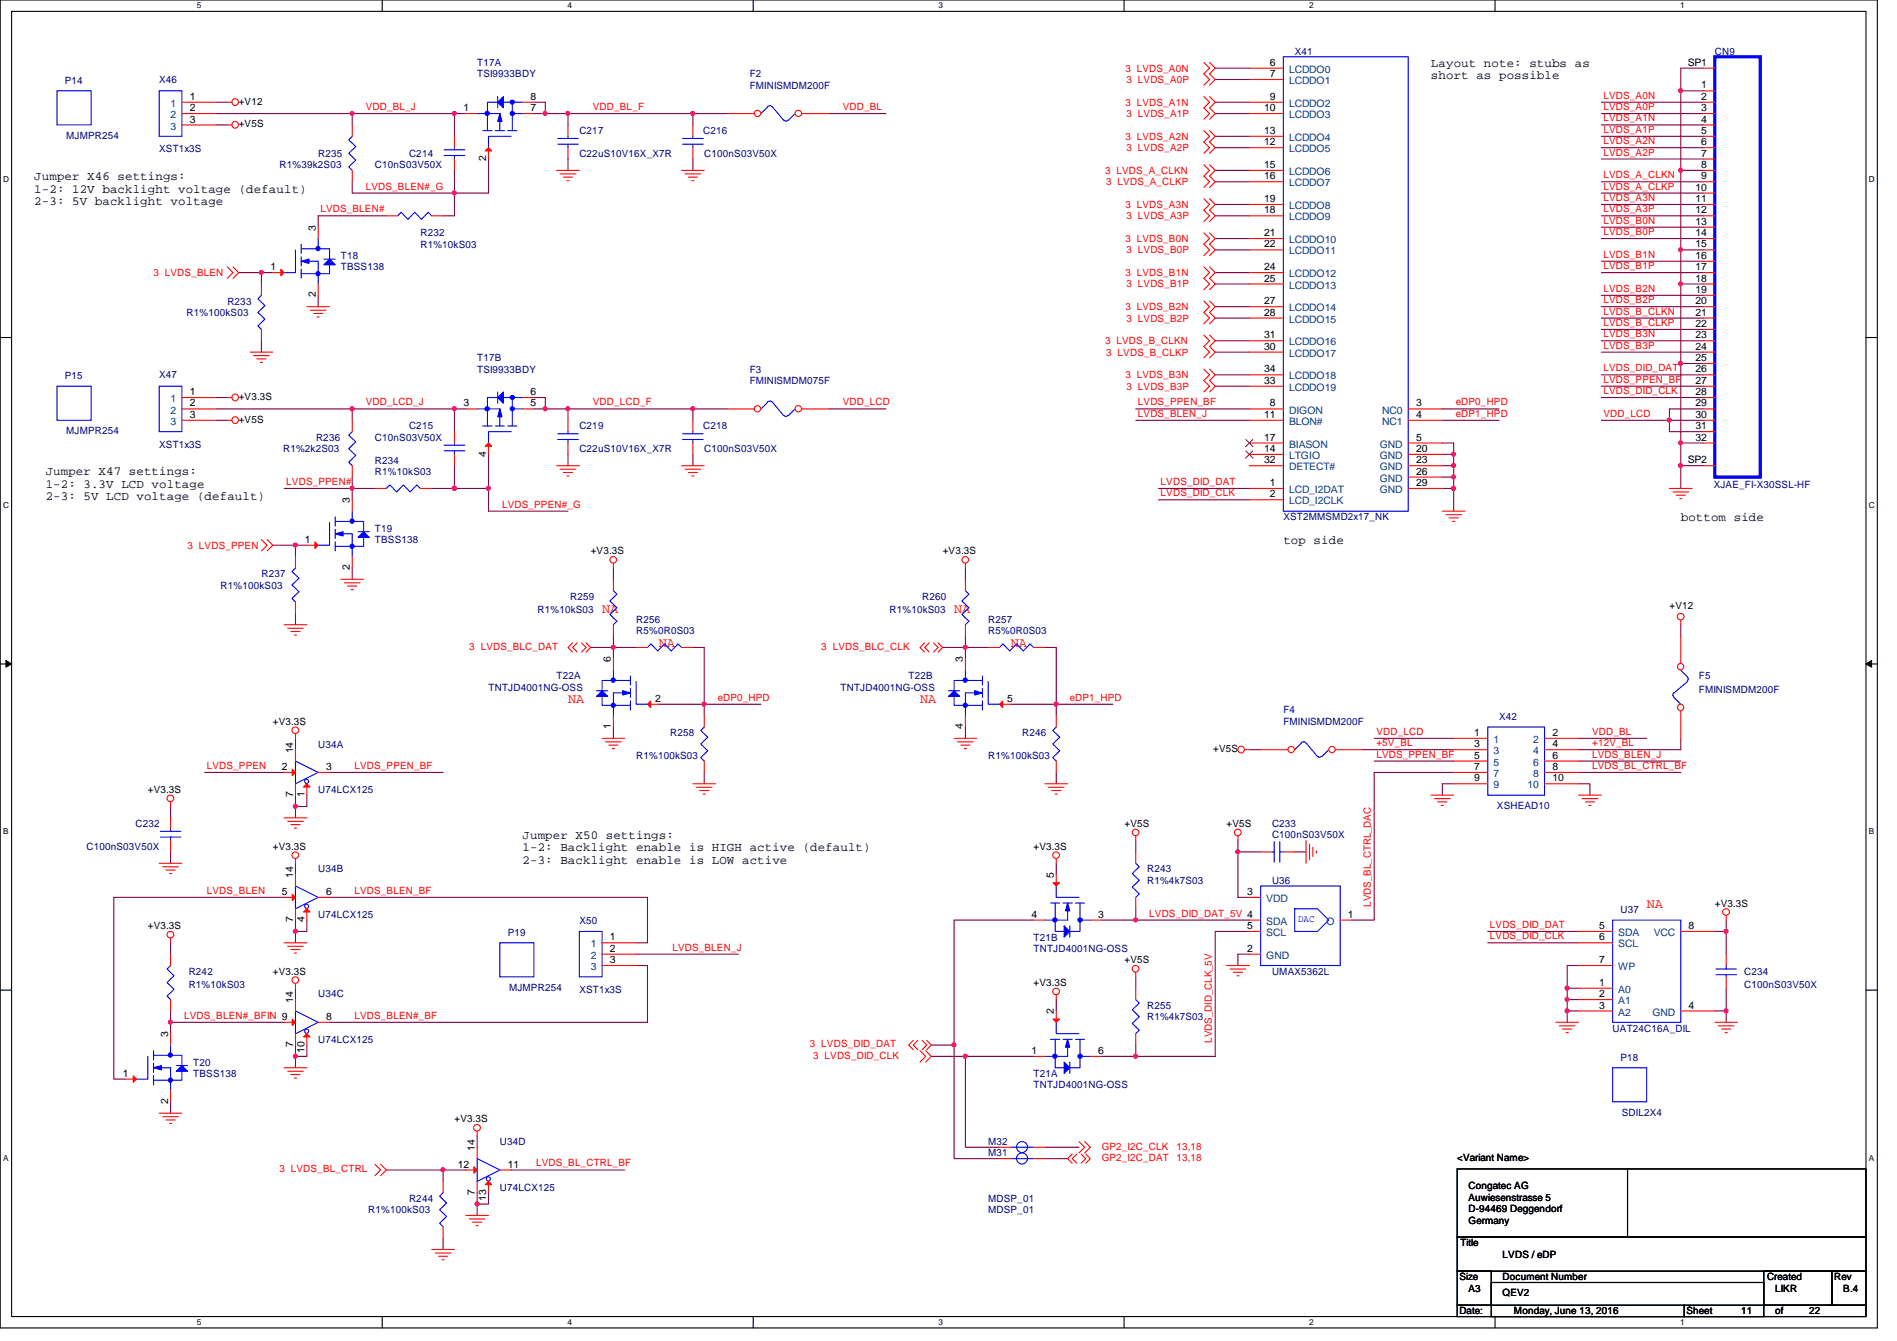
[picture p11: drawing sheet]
<svg xmlns="http://www.w3.org/2000/svg" width="297mm" height="210mm" viewBox="0 0 297 210" stroke-linecap="round" stroke-linejoin="round" font-family="sans-serif">
<defs><g id="words">
<g font-size="2.1" fill="#f00">
<text x="94.3" y="95.9">NA</text>
<text x="149.4" y="95.9">NA</text>
<text x="103.2" y="101.2">NA</text>
<text x="158.3" y="101.2">NA</text>
<text x="88.9" y="110.1">NA</text>
<text x="144.1" y="110.1">NA</text>
<text x="257.8" y="142.1">NA</text>
</g>
<g font-size="1.9">
<text x="224.1" y="10.4">Layout note: stubs as</text>
<text x="224.1" y="12.4">short as possible</text>
<text x="5.4" y="28.2">Jumper X46 settings:</text>
<text x="5.4" y="30.1">1-2: 12V backlight voltage (default)</text>
<text x="5.4" y="32.1">2-3: 5V backlight voltage</text>
<text x="7.2" y="74.4">Jumper X47 settings:</text>
<text x="7.2" y="76.4">1-2: 3.3V LCD voltage</text>
<text x="7.2" y="78.3">2-3: 5V LCD voltage (default)</text>
<text x="263.2" y="81.5">bottom side</text>
<text x="201" y="85.1">top side</text>
<text x="81.8" y="131.3">Jumper X50 settings:</text>
<text x="81.8" y="133.3">1-2: Backlight enable is HIGH active (default)</text>
<text x="81.8" y="135.2">2-3: Backlight enable is LOW active</text>
</g>
<g font-size="1.6" fill="#000080">
<text x="74.7" y="10.3">T17A</text>
<text x="202.7" y="8.6">X41</text>
<text x="268.5" y="8.6">CN9</text>
<text x="10.2" y="13.2">P14</text>
<text x="24.9" y="13">X46</text>
<text x="74.7" y="12.1">TSI9933BDY</text>
<text x="117.4" y="12.1">F2</text>
<text x="117.4" y="13.9">FMINISMDM200F</text>
<text x="10.4" y="21.7">MJMPR254</text>
<text x="24.9" y="23.8">XST1x3S</text>
<text x="90.7" y="21">C217</text>
<text x="110.1" y="21">C216</text>
<text x="43.8" y="26.3">R1%39k2S03</text>
<text x="49.8" y="24.6">R235</text>
<text x="58.7" y="26.3">C10nS03V50X</text>
<text x="64" y="24.6">C214</text>
<text x="90.7" y="24.6">C22uS10V16X_X7R</text>
<text x="110.3" y="24.6">C100nS03V50X</text>
<text x="53.4" y="40.6">T18</text>
<text x="65.8" y="37">R232</text>
<text x="65.8" y="38.8">R1%10kS03</text>
<text x="35.6" y="47.7">R233</text>
<text x="53.4" y="42.3">TBSS138</text>
<text x="29.2" y="49.4">R1%100kS03</text>
<text x="10.2" y="59.4">P15</text>
<text x="24.9" y="59.2">X47</text>
<text x="74.7" y="56.6">T17B</text>
<text x="74.7" y="58.3">TSI9933BDY</text>
<text x="117.4" y="58.3">F3</text>
<text x="117.4" y="60.1">FMINISMDM075F</text>
<text x="10.4" y="67.9">MJMPR254</text>
<text x="24.9" y="70.1">XST1x3S</text>
<text x="44.3" y="70.8">R1%2k2S03</text>
<text x="49.5" y="69">R236</text>
<text x="58.7" y="69">C10nS03V50X</text>
<text x="64" y="67.2">C215</text>
<text x="90.7" y="67.2">C219</text>
<text x="90.7" y="70.8">C22uS10V16X_X7R</text>
<text x="110.1" y="67.2">C218</text>
<text x="110.3" y="70.8">C100nS03V50X</text>
<text x="58.7" y="72.6">R234</text>
<text x="58.7" y="74.3">R1%10kS03</text>
<text x="268.3" y="76.5">XJAE_FI-X30SSL-HF</text>
<text x="58.7" y="83.2">T19</text>
<text x="201" y="81.4">XST2MMSMD2x17_NK</text>
<text x="58.7" y="85">TBSS138</text>
<text x="34.5" y="92.1">R1%100kS03</text>
<text x="40.9" y="90.3">R237</text>
<text x="89.3" y="93.9">R259</text>
<text x="144.4" y="93.9">R260</text>
<text x="84.2" y="96">R1%10kS03</text>
<text x="99.6" y="97.5">R256</text>
<text x="99.6" y="99.2">R5%0R0S03</text>
<text x="139.3" y="96">R1%10kS03</text>
<text x="154.7" y="97.5">R257</text>
<text x="154.7" y="99.2">R5%0R0S03</text>
<text x="87.2" y="106.3">T22A</text>
<text x="142.3" y="106.3">T22B</text>
<text x="266" y="106.3">F5</text>
<text x="76.5" y="108.1">TNTJD4001NG-OSS</text>
<text x="131.6" y="108.1">TNTJD4001NG-OSS</text>
<text x="201" y="111.7">F4</text>
<text x="201" y="113.5">FMINISMDM200F</text>
<text x="234.7" y="112.7">X42</text>
<text x="266" y="108.5">FMINISMDM200F</text>
<text x="49.8" y="117">U34A</text>
<text x="99.6" y="118.8">R1%100kS03</text>
<text x="104.9" y="115.2">R258</text>
<text x="154.7" y="118.8">R1%100kS03</text>
<text x="160.1" y="115.2">R246</text>
<text x="49.8" y="124.1">U74LCX125</text>
<text x="21.2" y="129.5">C232</text>
<text x="199.2" y="129.5">C233</text>
<text x="199.2" y="131.2">C100nS03V50X</text>
<text x="234.4" y="126.6">XSHEAD10</text>
<text x="13.5" y="133">C100nS03V50X</text>
<text x="49.8" y="136.6">U34B</text>
<text x="179.6" y="136.6">R243</text>
<text x="49.8" y="143.7">U74LCX125</text>
<text x="179.6" y="138.3">R1%4k7S03</text>
<text x="199.2" y="138.3">U36</text>
<text x="253.7" y="143">U37</text>
<text x="79.5" y="146.5">P19</text>
<text x="90.7" y="144.6">X50</text>
<text x="161.8" y="147.2">T21B</text>
<text x="161.8" y="149">TNTJD4001NG-OSS</text>
<text x="29.5" y="152.6">R242</text>
<text x="29.5" y="154.7">R1%10kS03</text>
<text x="79.7" y="155.1">MJMPR254</text>
<text x="90.7" y="155.4">XST1x3S</text>
<text x="199.2" y="152.6">UMAX5362L</text>
<text x="273.1" y="152.6">C234</text>
<text x="273.1" y="154.7">C100nS03V50X</text>
<text x="49.8" y="156.1">U34C</text>
<text x="179.6" y="157.9">R255</text>
<text x="179.6" y="159.7">R1%4k7S03</text>
<text x="252.5" y="161.5">UAT24C16A_DIL</text>
<text x="30.3" y="166.8">T20</text>
<text x="49.8" y="163.2">U74LCX125</text>
<text x="253.7" y="166.1">P18</text>
<text x="30.3" y="168.6">TBSS138</text>
<text x="161.8" y="168.6">T21A</text>
<text x="161.8" y="170.3">TNTJD4001NG-OSS</text>
<text x="78.3" y="179.2">U34D</text>
<text x="154.7" y="179.2">M32</text>
<text x="254" y="174.6">SDIL2X4</text>
<text x="154.7" y="181">M31</text>
<text x="57.7" y="189.9">R1%100kS03</text>
<text x="64" y="188.1">R244</text>
<text x="78.3" y="186.4">U74LCX125</text>
<text x="154.7" y="189.9">MDSP_01</text>
<text x="154.7" y="188.1">MDSP_01</text>
</g>
<g font-size="1.6" fill="#f00">
<text x="176.2" y="11.2">3 LVDS_A0N</text>
<text x="57.3" y="17.2">VDD_BL_J</text>
<text x="92.8" y="17.2">VDD_BL_F</text>
<text x="131.9" y="17.2">VDD_BL</text>
<text x="176.2" y="16.6">3 LVDS_A1N</text>
<text x="176.4" y="13">3 LVDS_A0P</text>
<text x="251.1" y="15.5">LVDS_A0N</text>
<text x="251.1" y="17.2">LVDS_A0P</text>
<text x="176.2" y="21.9">3 LVDS_A2N</text>
<text x="176.4" y="18.3">3 LVDS_A1P</text>
<text x="176.4" y="23.7">3 LVDS_A2P</text>
<text x="251.1" y="19">LVDS_A1N</text>
<text x="251.1" y="20.8">LVDS_A1P</text>
<text x="251.1" y="22.6">LVDS_A2N</text>
<text x="57.3" y="29.7">LVDS_BLEN#_G</text>
<text x="173.1" y="27.2">3 LVDS_A_CLKN</text>
<text x="173.2" y="29">3 LVDS_A_CLKP</text>
<text x="251.1" y="24.3">LVDS_A2P</text>
<text x="251.1" y="27.9">LVDS_A_CLKN</text>
<text x="251.1" y="29.7">LVDS_A_CLKP</text>
<text x="50.2" y="33.2">LVDS_BLEN#</text>
<text x="176.2" y="32.6">3 LVDS_A3N</text>
<text x="176.4" y="34.3">3 LVDS_A3P</text>
<text x="251.1" y="31.5">LVDS_A3N</text>
<text x="251.1" y="33.2">LVDS_A3P</text>
<text x="251.1" y="35">LVDS_B0N</text>
<text x="176.2" y="37.9">3 LVDS_B0N</text>
<text x="176.4" y="39.7">3 LVDS_B0P</text>
<text x="251.1" y="36.8">LVDS_B0P</text>
<text x="251.1" y="40.3">LVDS_B1N</text>
<text x="24" y="43.2">3 LVDS_BLEN</text>
<text x="176.2" y="43.2">3 LVDS_B1N</text>
<text x="176.4" y="45">3 LVDS_B1P</text>
<text x="251.1" y="42.1">LVDS_B1P</text>
<text x="251.1" y="45.7">LVDS_B2N</text>
<text x="251.1" y="47.5">LVDS_B2P</text>
<text x="173.1" y="53.9">3 LVDS_B_CLKN</text>
<text x="176.2" y="48.6">3 LVDS_B2N</text>
<text x="176.4" y="50.3">3 LVDS_B2P</text>
<text x="251.1" y="52.8">LVDS_B3N</text>
<text x="251.1" y="49.2">LVDS_B_CLKN</text>
<text x="251.1" y="51">LVDS_B_CLKP</text>
<text x="173.2" y="55.7">3 LVDS_B_CLKP</text>
<text x="176.2" y="59.2">3 LVDS_B3N</text>
<text x="251.1" y="58.1">LVDS_DID_DAT</text>
<text x="251.1" y="59.9">LVDS_PPEN_BF</text>
<text x="251.1" y="54.6">LVDS_B3P</text>
<text x="57.3" y="63.5">VDD_LCD_J</text>
<text x="92.8" y="63.5">VDD_LCD_F</text>
<text x="131.9" y="63.5">VDD_LCD</text>
<text x="176.4" y="61">3 LVDS_B3P</text>
<text x="178.2" y="63.5">LVDS_PPEN_BF</text>
<text x="178.2" y="65.2">LVDS_BLEN_J</text>
<text x="228" y="65.2">eDP1_HPD</text>
<text x="228" y="63.5">eDP0_HPD</text>
<text x="251.1" y="61.7">LVDS_DID_CLK</text>
<text x="251.1" y="65.2">VDD_LCD</text>
<text x="44.8" y="75.9">LVDS_PPEN#</text>
<text x="181.7" y="75.9">LVDS_DID_DAT</text>
<text x="181.7" y="77.7">LVDS_DID_CLK</text>
<text x="78.6" y="79.5">LVDS_PPEN#_G</text>
<text x="29.4" y="85.9">3 LVDS_PPEN</text>
<text x="73.5" y="101.7">3 LVDS_BLC_DAT</text>
<text x="128.6" y="101.7">3 LVDS_BLC_CLK</text>
<text x="112.4" y="109.7">eDP0_HPD</text>
<text x="167.5" y="109.7">eDP1_HPD</text>
<text x="215.5" y="115">VDD_LCD</text>
<text x="215.5" y="116.8">+5V_BL</text>
<text x="215.5" y="118.6">LVDS_PPEN_BF</text>
<text x="249.3" y="115">VDD_BL</text>
<text x="249.3" y="116.8">+12V_BL</text>
<text x="249.3" y="118.6">LVDS_BLEN_J</text>
<text x="32.4" y="120.4">LVDS_PPEN</text>
<text x="55.5" y="120.4">LVDS_PPEN_BF</text>
<text x="249.3" y="120.4">LVDS_BL_CTRL_BF</text>
<text x="32.4" y="139.9">LVDS_BLEN</text>
<text x="55.5" y="139.9">LVDS_BLEN_BF</text>
<text x="180" y="143.5">LVDS_DID_DAT_5V 4</text>
<text x="214.6" y="141.9" transform="rotate(-90 214.6 141.9)">LVDS_BL_CTRL_DAC</text>
<text x="105.3" y="148.8">LVDS_BLEN_J</text>
<text x="233.3" y="145.2">LVDS_DID_DAT</text>
<text x="233.3" y="147">LVDS_DID_CLK</text>
<text x="28.8" y="159.5">LVDS_BLEN#_BFIN 9</text>
<text x="55.5" y="159.5">LVDS_BLEN#_BF</text>
<text x="126.8" y="164">3 LVDS_DID_DAT</text>
<text x="127.3" y="165.7">3 LVDS_DID_CLK</text>
<text x="189.7" y="163.2" transform="rotate(-90 189.7 163.2)">LVDS_DID_CLK_5V</text>
<text x="172.5" y="180">GP2_I2C_CLK</text>
<text x="184.2" y="180">13,18</text>
<text x="43.8" y="183.5">3 LVDS_BL_CTRL</text>
<text x="83.9" y="182.6">LVDS_BL_CTRL_BF</text>
<text x="172.5" y="181.7">GP2_I2C_DAT</text>
<text x="184.2" y="181.7">13,18</text>
</g>
<g font-size="1.6">
<text x="198.8" y="10.3">6</text>
<text x="264.3" y="10.3">SP1</text>
<text x="29.7" y="15.6">1</text>
<text x="29.7" y="17.4">2</text>
<text x="37.4" y="16.4">+V12</text>
<text x="72.6" y="17.4">1</text>
<text x="83.1" y="17.4">7</text>
<text x="83.1" y="15.6">8</text>
<text x="197.9" y="17.4">10</text>
<text x="198.8" y="12.1">7</text>
<text x="198.8" y="15.6">9</text>
<text x="266.4" y="17.4">3</text>
<text x="266.4" y="15.6">2</text>
<text x="266.4" y="13.8">1</text>
<text x="29.7" y="19.2">3</text>
<text x="37.4" y="19.9">+V5S</text>
<text x="197.9" y="21">13</text>
<text x="197.9" y="22.7">12</text>
<text x="266.4" y="22.7">6</text>
<text x="266.4" y="21">5</text>
<text x="266.4" y="19.2">4</text>
<text x="76.1" y="25.2" transform="rotate(-90 76.1 25.2)">2</text>
<text x="197.9" y="26.3">15</text>
<text x="197.9" y="28.1">16</text>
<text x="265.5" y="29.8">10</text>
<text x="266.4" y="28.1">9</text>
<text x="266.4" y="26.3">8</text>
<text x="266.4" y="24.5">7</text>
<text x="197.9" y="31.6">19</text>
<text x="197.9" y="33.4">18</text>
<text x="265.5" y="35.2">13</text>
<text x="265.5" y="33.4">12</text>
<text x="265.5" y="31.6">11</text>
<text x="49.4" y="36.1" transform="rotate(-90 49.4 36.1)">3</text>
<text x="197.9" y="37">21</text>
<text x="197.9" y="38.7">22</text>
<text x="265.5" y="40.5">16</text>
<text x="265.5" y="38.7">15</text>
<text x="265.5" y="37">14</text>
<text x="42.4" y="42.3">1</text>
<text x="49.4" y="46.6" transform="rotate(-90 49.4 46.6)">2</text>
<text x="197.9" y="42.3">24</text>
<text x="197.9" y="44.1">25</text>
<text x="197.9" y="47.6">27</text>
<text x="265.5" y="47.6">20</text>
<text x="265.5" y="45.8">19</text>
<text x="265.5" y="44.1">18</text>
<text x="265.5" y="42.3">17</text>
<text x="197.9" y="49.4">28</text>
<text x="197.9" y="53">31</text>
<text x="265.5" y="53">23</text>
<text x="265.5" y="51.2">22</text>
<text x="265.5" y="49.4">21</text>
<text x="197.9" y="54.7">30</text>
<text x="197.9" y="58.3">34</text>
<text x="265.5" y="58.3">26</text>
<text x="265.5" y="56.5">25</text>
<text x="265.5" y="54.7">24</text>
<text x="29.7" y="61.8">1</text>
<text x="29.7" y="63.6">2</text>
<text x="29.7" y="65.4">3</text>
<text x="37.4" y="62.6">+V3.3S</text>
<text x="72.6" y="63.6">3</text>
<text x="83.1" y="63.6">5</text>
<text x="83.1" y="61.8">6</text>
<text x="197.9" y="65.4">11</text>
<text x="197.9" y="60.1">33</text>
<text x="198.8" y="63.6">8</text>
<text x="221.7" y="63.6">3</text>
<text x="221.7" y="65.4">4</text>
<text x="265.5" y="65.4">30</text>
<text x="265.5" y="63.6">29</text>
<text x="265.5" y="61.8">28</text>
<text x="265.5" y="60.1">27</text>
<text x="37.4" y="66.2">+V5S</text>
<text x="76.1" y="71.5" transform="rotate(-90 76.1 71.5)">4</text>
<text x="197.9" y="69">17</text>
<text x="197.9" y="70.7">14</text>
<text x="221.7" y="69">5</text>
<text x="221.7" y="70.7">20</text>
<text x="265.5" y="67.2">31</text>
<text x="265.5" y="69">32</text>
<text x="197.9" y="72.5">32</text>
<text x="198.8" y="77.9">2</text>
<text x="198.8" y="76.1">1</text>
<text x="221.7" y="72.5">23</text>
<text x="221.7" y="74.3">26</text>
<text x="221.7" y="76.1">29</text>
<text x="264.3" y="72.5">SP2</text>
<text x="54.8" y="78.8" transform="rotate(-90 54.8 78.8)">3</text>
<text x="47.7" y="85">1</text>
<text x="54.8" y="89.2" transform="rotate(-90 54.8 89.2)">2</text>
<text x="92.5" y="86.8">+V3.3S</text>
<text x="147.6" y="86.8">+V3.3S</text>
<text x="261.4" y="95.3">+V12</text>
<text x="95.7" y="103.7" transform="rotate(-90 95.7 103.7)">6</text>
<text x="150.8" y="103.7" transform="rotate(-90 150.8 103.7)">3</text>
<text x="42.7" y="113.5">+V3.3S</text>
<text x="102.6" y="109.9">2</text>
<text x="157.7" y="109.9">5</text>
<text x="45.9" y="117.9" transform="rotate(-90 45.9 117.9)">14</text>
<text x="95.7" y="114.1" transform="rotate(-90 95.7 114.1)">1</text>
<text x="150.8" y="114.1" transform="rotate(-90 150.8 114.1)">4</text>
<text x="189.9" y="117.7">+V5S</text>
<text x="230.8" y="115.2">1</text>
<text x="230.8" y="117">3</text>
<text x="230.8" y="118.7">5</text>
<text x="243.1" y="115.2">2</text>
<text x="243.1" y="117">4</text>
<text x="243.1" y="118.7">6</text>
<text x="23.2" y="124.1">+V3.3S</text>
<text x="44.2" y="120.5">2</text>
<text x="45.9" y="124.8" transform="rotate(-90 45.9 124.8)">7</text>
<text x="47.7" y="124.8" transform="rotate(-90 47.7 124.8)">1</text>
<text x="51.1" y="120.5">3</text>
<text x="230.8" y="120.5">7</text>
<text x="230.8" y="122.3">9</text>
<text x="243.1" y="122.3">10</text>
<text x="243.1" y="120.5">8</text>
<text x="176.1" y="129.5">+V5S</text>
<text x="192.1" y="129.5">+V5S</text>
<text x="42.7" y="133">+V3.3S</text>
<text x="45.9" y="137.5" transform="rotate(-90 45.9 137.5)">14</text>
<text x="161.8" y="133">+V3.3S</text>
<text x="165" y="137.5" transform="rotate(-90 165 137.5)">5</text>
<text x="44.2" y="140.1">5</text>
<text x="51.1" y="140.1">6</text>
<text x="161.5" y="143.6">4</text>
<text x="172" y="143.6">3</text>
<text x="195.3" y="140.1">3</text>
<text x="211.1" y="143.6">1</text>
<text x="268.5" y="141.9">+V3.3S</text>
<text x="23.2" y="145.5">+V3.3S</text>
<text x="45.9" y="144.4" transform="rotate(-90 45.9 144.4)">7</text>
<text x="47.7" y="144.4" transform="rotate(-90 47.7 144.4)">4</text>
<text x="95.5" y="147.2">1</text>
<text x="95.5" y="149">2</text>
<text x="195.3" y="149">2</text>
<text x="195.3" y="145.4">5</text>
<text x="250.4" y="145.4">5</text>
<text x="250.4" y="147.2">6</text>
<text x="264.4" y="145.4">8</text>
<text x="42.7" y="152.6">+V3.3S</text>
<text x="95.5" y="150.7">3</text>
<text x="161.8" y="154.3">+V3.3S</text>
<text x="176.1" y="150.8">+V5S</text>
<text x="250.4" y="154.3">1</text>
<text x="250.4" y="150.7">7</text>
<text x="45.9" y="157" transform="rotate(-90 45.9 157)">14</text>
<text x="51.1" y="159.6">8</text>
<text x="165" y="158.8" transform="rotate(-90 165 158.8)">2</text>
<text x="250.4" y="156.1">2</text>
<text x="250.4" y="157.9">3</text>
<text x="264.4" y="157.9">4</text>
<text x="26.3" y="162.3" transform="rotate(-90 26.3 162.3)">3</text>
<text x="45.9" y="163.9" transform="rotate(-90 45.9 163.9)">7</text>
<text x="47.7" y="164.8" transform="rotate(-90 47.7 164.8)">10</text>
<text x="161.5" y="165">1</text>
<text x="172" y="165">6</text>
<text x="19.3" y="168.5">1</text>
<text x="26.3" y="172.8" transform="rotate(-90 26.3 172.8)">2</text>
<text x="71.2" y="175.7">+V3.3S</text>
<text x="71.7" y="182.8">12</text>
<text x="74.3" y="180.1" transform="rotate(-90 74.3 180.1)">14</text>
<text x="79.5" y="182.8">11</text>
<text x="228.2" y="181.7">&lt;Variant Name&gt;</text>
<text x="74.3" y="187" transform="rotate(-90 74.3 187)">7</text>
<text x="76.1" y="187.9" transform="rotate(-90 76.1 187.9)">13</text>
<text x="230" y="186.2">Congatec AG</text>
<text x="230" y="188">Auwiesenstrasse 5</text>
<text x="230" y="189.7">D-94469 Deggendorf</text>
<text x="230" y="191.5">Germany</text>
<text x="228.7" y="195.1">Title</text>
<text x="235.3" y="196.8">LVDS / eDP</text>
<text x="228.5" y="200.4">Size</text>
<text x="230" y="202.2">A3</text>
<text x="235.3" y="200.4">Document Number</text>
<text x="235.3" y="202.9">QEV2</text>
<text x="276.7" y="200.4">Created</text>
<text x="278" y="202.2">LIKR</text>
<text x="287.2" y="200.4">Rev</text>
<text x="288.6" y="202.2">B.4</text>
<text x="228.5" y="205.7">Date:</text>
<text x="237.1" y="205.7">Monday, June 13, 2016</text>
<text x="264.1" y="205.7">Sheet</text>
<text x="272.6" y="205.7">11</text>
<text x="278" y="205.7">of</text>
<text x="283.3" y="205.7">22</text>
</g>
<g font-size="1.6" fill="#004080">
<text x="201.8" y="11.4">LCDDO0</text>
<text x="26.7" y="16.7">1</text>
<text x="201.8" y="13.2">LCDDO1</text>
<text x="201.8" y="16.7">LCDDO2</text>
<text x="26.7" y="18.5">2</text>
<text x="26.7" y="20.3">3</text>
<text x="201.8" y="18.5">LCDDO3</text>
<text x="201.8" y="22.1">LCDDO4</text>
<text x="201.8" y="23.8">LCDDO5</text>
<text x="201.8" y="27.4">LCDDO6</text>
<text x="201.8" y="29.2">LCDDO7</text>
<text x="201.8" y="32.7">LCDDO8</text>
<text x="201.8" y="34.5">LCDDO9</text>
<text x="201.8" y="38.1">LCDDO10</text>
<text x="201.8" y="39.8">LCDDO11</text>
<text x="201.8" y="43.4">LCDDO12</text>
<text x="201.8" y="45.2">LCDDO13</text>
<text x="201.8" y="48.7">LCDDO14</text>
<text x="201.8" y="50.5">LCDDO15</text>
<text x="201.8" y="54.1">LCDDO16</text>
<text x="201.8" y="55.8">LCDDO17</text>
<text x="201.8" y="59.4">LCDDO18</text>
<text x="26.7" y="62.9">1</text>
<text x="26.7" y="64.7">2</text>
<text x="201.8" y="64.7">DIGON</text>
<text x="201.8" y="61.2">LCDDO19</text>
<text x="216.4" y="64.7">NC0</text>
<text x="26.7" y="66.5">3</text>
<text x="201.8" y="66.5">BLON#</text>
<text x="201.8" y="70.1">BIASON</text>
<text x="201.8" y="71.8">LTGIO</text>
<text x="216.1" y="70.1">GND</text>
<text x="216.1" y="71.8">GND</text>
<text x="216.4" y="66.5">NC1</text>
<text x="201.8" y="73.6">DETECT#</text>
<text x="201.8" y="77.2">LCD_I2DAT</text>
<text x="216.1" y="73.6">GND</text>
<text x="216.1" y="75.4">GND</text>
<text x="216.1" y="77.2">GND</text>
<text x="201.8" y="79">LCD_I2CLK</text>
<text x="233.8" y="116.3">1</text>
<text x="233.8" y="118.1">3</text>
<text x="233.8" y="119.8">5</text>
<text x="240.1" y="116.3">2</text>
<text x="240.1" y="118.1">4</text>
<text x="240.1" y="119.8">6</text>
<text x="233.8" y="121.6">7</text>
<text x="233.8" y="123.4">9</text>
<text x="239.2" y="123.4">10</text>
<text x="240.1" y="121.6">8</text>
<text x="198.3" y="141.2">VDD</text>
<text x="92.5" y="148.3">1</text>
<text x="198.3" y="146.5">SCL</text>
<text x="198.3" y="144.7">SDA</text>
<text x="207.7" y="144.7">O</text>
<text x="253.4" y="146.5">SDA</text>
<text x="253.4" y="148.3">SCL</text>
<text x="258.9" y="146.5">VCC</text>
<text x="92.5" y="150.1">2</text>
<text x="92.5" y="151.8">3</text>
<text x="198.3" y="150.1">GND</text>
<text x="253.4" y="155.4">A0</text>
<text x="253.4" y="151.8">WP</text>
<text x="253.4" y="157.2">A1</text>
<text x="253.4" y="159">A2</text>
<text x="258.7" y="159">GND</text>
</g>
<text font-size="1.6" fill="#00f" x="203.3" y="144.4">DAC</text>
<g font-size="1.3">
<text x="30.8" y="1.3">5</text>
<text x="88.9" y="1.3">4</text>
<text x="146.9" y="1.3">3</text>
<text x="205" y="1.3">2</text>
<text x="263.1" y="1.3">1</text>
<text x=".5" y="28.4">D</text>
<text x="292.6" y="28.4">D</text>
<text x=".5" y="79.5">C</text>
<text x="292.6" y="79.5">C</text>
<text x=".5" y="130.6">B</text>
<text x="292.6" y="130.6">B</text>
<text x=".5" y="181.7">A</text>
<text x="292.6" y="181.7">A</text>
<text x="30.8" y="207.4">5</text>
<text x="88.9" y="207.4">4</text>
<text x="146.9" y="207.4">3</text>
<text x="205" y="207.4">2</text>
<text x="263.1" y="207.4">1</text>
</g>
</g></defs>
<path d="M0 0h294v207.9h-294zM1.8 1.8h290.4v204.3h-290.4z" fill="none" stroke="#000" stroke-width=".17"/>
<g fill="#fff">
<path d="M30.8 .2h.7v1.4h-.7z"/>
<path d="M30.8 206.2h.7v1.4h-.7z"/>
</g>
<path d="M59.9 0v1.8M59.9 206.1v1.8" fill="none" stroke="#000" stroke-width=".17"/>
<g fill="#fff">
<path d="M88.9 .2h.6v1.4h-.6z"/>
<path d="M88.9 206.2h.6v1.4h-.6z"/>
</g>
<path d="M117.9 0v1.8M117.9 206.1v1.8" fill="none" stroke="#000" stroke-width=".17"/>
<g fill="#fff">
<path d="M146.9 .2h.7v1.4h-.7z"/>
<path d="M146.9 206.2h.7v1.4h-.7z"/>
</g>
<path d="M176 0v1.8M176 206.1v1.8" fill="none" stroke="#000" stroke-width=".17"/>
<g fill="#fff">
<path d="M205 .2h.7v1.4h-.7z"/>
<path d="M205 206.2h.7v1.4h-.7z"/>
</g>
<path d="M234.1 0v1.8M234.1 206.1v1.8" fill="none" stroke="#000" stroke-width=".17"/>
<g fill="#fff">
<path d="M263.1 .2h.7v1.4h-.7z"/>
<path d="M263.1 206.2h.7v1.4h-.7z"/>
<path d="M.5 27.3h.9v1.4h-.9z"/>
<path d="M292.6 27.3h.9v1.4h-.9z"/>
<path d="M.5 78.4h.9v1.4h-.9z"/>
<path d="M292.6 78.4h.9v1.4h-.9z"/>
</g>
<path d="M0 52.8h1.8M292.2 52.8h1.8" fill="none" stroke="#000" stroke-width=".17"/>
<g fill="#fff">
<path d="M.5 129.5h.8v1.4h-.8z"/>
<path d="M292.6 129.5h.9v1.4h-.9z"/>
</g>
<path d="M0 103.9h1.8M292.2 103.9h1.8" fill="none" stroke="#000" stroke-width=".17"/>
<path d="M.9 103.4l.9 .5-.9 .5zM292.2 103.9l.9-.5v1z" fill="#000"/>
<path d="M.9 103.4l.9 .5-.9 .5zM292.2 103.9l.9-.5v1z" fill="none" stroke="#000" stroke-width=".16"/>
<g fill="#fff">
<path d="M.5 180.5h.8v1.4h-.8z"/>
<path d="M292.6 180.5h.9v1.4h-.9z"/>
</g>
<path d="M0 155h1.8M292.2 155h1.8" fill="none" stroke="#000" stroke-width=".17"/>
<path d="M33.8 16h1.8M33.8 19.6h1.8M71.2 17.8h1.7" fill="none" stroke="#800040" stroke-width=".17"/>
<circle cx="71.1" cy="17.8" r=".32" fill="#f0f"/>
<circle cx="71.1" cy="17.8" r=".32" fill="none" stroke="#f0f" stroke-width=".17"/>
<path d="M33.8 62.2h1.8M33.8 65.8h1.8M71.2 64h1.7" fill="none" stroke="#800040" stroke-width=".17"/>
<circle cx="71.1" cy="64" r=".32" fill="#f0f"/>
<circle cx="71.1" cy="64" r=".32" fill="none" stroke="#f0f" stroke-width=".17"/>
<path d="M40.9 53.3v1.8M42.7 42.7h-1.8v1.7M49.8 46.2v1.8" fill="none" stroke="#800040" stroke-width=".17"/>
<circle cx="40.9" cy="42.6" r=".32" fill="#f0f"/>
<circle cx="40.9" cy="42.6" r=".32" fill="none" stroke="#f0f" stroke-width=".17"/>
<path d="M55.2 28.4v1.8M76.5 30.2h-5.3v3.6M37.4 42.7h3.5" fill="none" stroke="#800040" stroke-width=".17"/>
<circle cx="71.1" cy="30.2" r=".32" fill="#f0f"/>
<circle cx="71.1" cy="30.2" r=".32" fill="none" stroke="#f0f" stroke-width=".17"/>
<path d="M33.8 17.8h21.4v1.8M55.2 17.8h16v3.5" fill="none" stroke="#800040" stroke-width=".17"/>
<circle cx="55.1" cy="17.8" r=".32" fill="#f0f"/>
<circle cx="55.1" cy="17.8" r=".32" fill="none" stroke="#f0f" stroke-width=".17"/>
<path d="M85.4 16v1.8M108.5 17.8h5.3M60.5 33.8h-10.7v1.8M71.2 26.7v3.5h-16M76.5 24.9v5.3" fill="none" stroke="#800040" stroke-width=".17"/>
<circle cx="108.5" cy="17.8" r=".32" fill="#f0f"/>
<circle cx="108.5" cy="17.8" r=".32" fill="none" stroke="#f0f" stroke-width=".17"/>
<path d="M83.6 16h1.8M83.6 17.8h1.8M55.2 64h16v3.6" fill="none" stroke="#800040" stroke-width=".17"/>
<circle cx="55.1" cy="64" r=".32" fill="#f0f"/>
<circle cx="55.1" cy="64" r=".32" fill="none" stroke="#f0f" stroke-width=".17"/>
<path d="M33.8 64h21.4v1.8M76.5 76.5v3.5h12.4M46.3 96v1.8M48 85.3h-1.7v1.8M55.2 88.9v1.8" fill="none" stroke="#800040" stroke-width=".17"/>
<circle cx="46.2" cy="85.3" r=".32" fill="#f0f"/>
<circle cx="46.2" cy="85.3" r=".32" fill="none" stroke="#f0f" stroke-width=".17"/>
<path d="M85.4 17.8h3.5v1.8M88.9 24.9v1.8M108.5 24.9v1.8M42.7 85.3h3.6" fill="none" stroke="#800040" stroke-width=".17"/>
<circle cx="85.4" cy="17.8" r=".32" fill="#f0f"/>
<circle cx="85.4" cy="17.8" r=".32" fill="none" stroke="#f0f" stroke-width=".17"/>
<path d="M88.9 17.8h19.6v1.8" fill="none" stroke="#800040" stroke-width=".17"/>
<circle cx="88.9" cy="17.8" r=".32" fill="#f0f"/>
<circle cx="88.9" cy="17.8" r=".32" fill="none" stroke="#f0f" stroke-width=".17"/>
<path d="M85.4 64h3.5v1.8M88.9 71.1v1.8M108.5 71.1v1.8" fill="none" stroke="#800040" stroke-width=".17"/>
<circle cx="85.4" cy="64" r=".32" fill="#f0f"/>
<circle cx="85.4" cy="64" r=".32" fill="none" stroke="#f0f" stroke-width=".17"/>
<path d="M88.9 64h19.6v1.8" fill="none" stroke="#800040" stroke-width=".17"/>
<circle cx="88.9" cy="64" r=".32" fill="#f0f"/>
<circle cx="88.9" cy="64" r=".32" fill="none" stroke="#f0f" stroke-width=".17"/>
<path d="M85.4 62.2v1.8M108.5 64h5.3" fill="none" stroke="#800040" stroke-width=".17"/>
<circle cx="108.5" cy="64" r=".32" fill="#f0f"/>
<circle cx="108.5" cy="64" r=".32" fill="none" stroke="#f0f" stroke-width=".17"/>
<path d="M83.6 62.2h1.8M83.6 64h1.8M26.7 126.2v1.8M26.7 133.4v1.7M74.7 188.5v1.7" fill="none" stroke="#800040" stroke-width=".17"/>
<circle cx="74.7" cy="188.4" r=".32" fill="#f0f"/>
<circle cx="74.7" cy="188.4" r=".32" fill="none" stroke="#f0f" stroke-width=".17"/>
<path d="M46.3 124.5v3.5M46.3 163.6v1.8M74.7 186.7v1.8" fill="none" stroke="#800040" stroke-width=".17"/>
<circle cx="46.2" cy="126.2" r=".32" fill="#f0f"/>
<circle cx="46.2" cy="126.2" r=".32" fill="none" stroke="#f0f" stroke-width=".17"/>
<path d="M46.3 145.8v1.8" fill="none" stroke="#800040" stroke-width=".17"/>
<circle cx="46.2" cy="145.8" r=".32" fill="#f0f"/>
<circle cx="46.2" cy="145.8" r=".32" fill="none" stroke="#f0f" stroke-width=".17"/>
<path d="M46.3 115.6v1.7M32 120.9h12.5M48 124.5v1.7h-1.7M46.3 154.7v1.8M26.7 160h17.8M48 163.6v1.8h-1.7M76.5 186.7v1.8h-1.8" fill="none" stroke="#800040" stroke-width=".17"/>
<circle cx="26.7" cy="160" r=".32" fill="#f0f"/>
<circle cx="26.7" cy="160" r=".32" fill="none" stroke="#f0f" stroke-width=".17"/>
<path d="M46.3 135.1v1.8M51.6 120.9h17.8M46.3 144v1.8h1.7v-1.8M51.6 140.5h49.8M46.3 165.4v1.7M51.6 160h49.8M74.7 177.8v1.8M80 183.1h17.8" fill="none" stroke="#800040" stroke-width=".17"/>
<circle cx="46.2" cy="165.3" r=".32" fill="#f0f"/>
<circle cx="46.2" cy="165.3" r=".32" fill="none" stroke="#f0f" stroke-width=".17"/>
<path d="M67.6 76.5h3.6" fill="none" stroke="#800040" stroke-width=".17"/>
<circle cx="71.1" cy="76.4" r=".32" fill="#f0f"/>
<circle cx="71.1" cy="76.4" r=".32" fill="none" stroke="#f0f" stroke-width=".17"/>
<path d="M55.2 76.5h3.5M71.2 72.9v3.6" fill="none" stroke="#800040" stroke-width=".17"/>
<circle cx="55.1" cy="76.4" r=".32" fill="#f0f"/>
<circle cx="55.1" cy="76.4" r=".32" fill="none" stroke="#f0f" stroke-width=".17"/>
<path d="M69.4 33.8h1.8M44.5 76.5h10.7v1.7M55.2 74.7v1.8M227.6 76.5v3.5" fill="none" stroke="#800040" stroke-width=".17"/>
<circle cx="227.6" cy="76.4" r=".32" fill="#f0f"/>
<circle cx="227.6" cy="76.4" r=".32" fill="none" stroke="#f0f" stroke-width=".17"/>
<path d="M225.8 69.3h1.8v1.8M225.8 71.1h1.8M227.6 71.1v1.8h-1.8" fill="none" stroke="#800040" stroke-width=".17"/>
<circle cx="227.6" cy="71.1" r=".32" fill="#f0f"/>
<circle cx="227.6" cy="71.1" r=".32" fill="none" stroke="#f0f" stroke-width=".17"/>
<path d="M227.6 72.9v1.8h-1.8" fill="none" stroke="#800040" stroke-width=".17"/>
<circle cx="227.6" cy="72.9" r=".32" fill="#f0f"/>
<circle cx="227.6" cy="72.9" r=".32" fill="none" stroke="#f0f" stroke-width=".17"/>
<path d="M227.6 74.7v1.8h-1.8" fill="none" stroke="#800040" stroke-width=".17"/>
<circle cx="227.6" cy="74.6" r=".32" fill="#f0f"/>
<circle cx="227.6" cy="74.6" r=".32" fill="none" stroke="#f0f" stroke-width=".17"/>
<g fill="none" stroke="#800040" stroke-width=".17">
<path d="M190.3 10.7h5.3M190.3 12.4h5.3M190.3 16h5.3M190.3 17.8h5.3M266.7 10.7h-3.5v3.5M190.3 21.3h5.3M190.3 23.1h5.3M190.3 26.7h5.3M190.3 28.4h5.3M190.3 32h5.3M190.3 33.8h5.3M190.3 37.3h5.3"/>
<path d="M190.3 39.1h5.3M190.3 42.7h5.3M190.3 44.4h5.3M190.3 48h5.3M190.3 49.8h5.3M190.3 53.3h5.3M190.3 55.1h5.3M190.3 58.7h5.3M190.3 60.5h5.3M266.7 72.9h-3.5v3.6"/>
</g>
<circle cx="263.2" cy="72.9" r=".32" fill="#f0f"/>
<circle cx="263.2" cy="72.9" r=".32" fill="none" stroke="#f0f" stroke-width=".17"/>
<path d="M266.7 14.2h-3.5v12.5" fill="none" stroke="#800040" stroke-width=".17"/>
<circle cx="263.2" cy="14.2" r=".32" fill="#f0f"/>
<circle cx="263.2" cy="14.2" r=".32" fill="none" stroke="#f0f" stroke-width=".17"/>
<path d="M266.7 26.7h-3.5v12.4" fill="none" stroke="#800040" stroke-width=".17"/>
<circle cx="263.2" cy="26.6" r=".32" fill="#f0f"/>
<circle cx="263.2" cy="26.6" r=".32" fill="none" stroke="#f0f" stroke-width=".17"/>
<path d="M266.7 39.1h-3.5v5.3" fill="none" stroke="#800040" stroke-width=".17"/>
<circle cx="263.2" cy="39.1" r=".32" fill="#f0f"/>
<circle cx="263.2" cy="39.1" r=".32" fill="none" stroke="#f0f" stroke-width=".17"/>
<path d="M266.7 44.4h-3.5v12.5" fill="none" stroke="#800040" stroke-width=".17"/>
<circle cx="263.2" cy="44.4" r=".32" fill="#f0f"/>
<circle cx="263.2" cy="44.4" r=".32" fill="none" stroke="#f0f" stroke-width=".17"/>
<path d="M266.7 56.9h-3.5v12.4" fill="none" stroke="#800040" stroke-width=".17"/>
<circle cx="263.2" cy="56.9" r=".32" fill="#f0f"/>
<circle cx="263.2" cy="56.9" r=".32" fill="none" stroke="#f0f" stroke-width=".17"/>
<g fill="none" stroke="#800040" stroke-width=".17">
<path d="M250.7 16h16M250.7 17.8h16M250.7 19.6h16M250.7 21.3h16M250.7 23.1h16M250.7 24.9h16M250.7 32h16M250.7 33.8h16M250.7 35.6h16M250.7 37.3h16M250.7 28.4h16M250.7 30.2h16"/>
<path d="M250.7 58.7h16M250.7 40.9h16M250.7 42.7h16M250.7 46.2h16M250.7 48h16M250.7 53.3h16M250.7 55.1h16M250.7 49.8h16M250.7 51.6h16M250.7 62.2h16M250.7 60.5h16M261.4 65.8h5.3"/>
<path d="M263.2 69.3h3.5"/>
</g>
<circle cx="261.4" cy="65.8" r=".32" fill="#f0f"/>
<circle cx="261.4" cy="65.8" r=".32" fill="none" stroke="#f0f" stroke-width=".17"/>
<path d="M71.2 76.5h5.3M261.4 64h5.3M261.4 65.8v1.8h5.3M215.2 115.6h12.4M247.2 115.6h10.6" fill="none" stroke="#800040" stroke-width=".17"/>
<circle cx="76.5" cy="76.4" r=".32" fill="#f0f"/>
<circle cx="76.5" cy="76.4" r=".32" fill="none" stroke="#f0f" stroke-width=".17"/>
<circle cx="71.1" cy="76.4" r=".32" fill="#f0f"/>
<circle cx="71.1" cy="76.4" r=".32" fill="none" stroke="#f0f" stroke-width=".17"/>
<path d="M129.8 17.8h8.9M76.5 71.1v5.4M129.8 64h8.9M261.4 64v1.8h-10.7M263.2 69.3v3.6M263.2 97.8v1.8M195.6 117.3h1.8M213.4 117.3h14.2M247.2 117.3h16M227.6 122.7h-1.8v1.8M247.2 122.7h1.8v1.8" fill="none" stroke="#800040" stroke-width=".17"/>
<circle cx="263.2" cy="69.3" r=".32" fill="#f0f"/>
<circle cx="263.2" cy="69.3" r=".32" fill="none" stroke="#f0f" stroke-width=".17"/>
<path d="M165.4 135.1v1.8M165.4 156.5v1.7M177.8 144h17.8M177.8 152.9v1.8" fill="none" stroke="#800040" stroke-width=".17"/>
<circle cx="177.8" cy="144" r=".32" fill="#f0f"/>
<circle cx="177.8" cy="144" r=".32" fill="none" stroke="#f0f" stroke-width=".17"/>
<path d="M177.8 142.2v1.8M177.8 165.4h12.5" fill="none" stroke="#800040" stroke-width=".17"/>
<circle cx="177.8" cy="165.3" r=".32" fill="#f0f"/>
<circle cx="177.8" cy="165.3" r=".32" fill="none" stroke="#f0f" stroke-width=".17"/>
<path d="M177.8 131.6v1.7M193.8 133.4v7.1M195.6 149.4h-1.8v1.7M177.8 163.6v1.8h-5.3" fill="none" stroke="#800040" stroke-width=".17"/>
<circle cx="193.8" cy="133.3" r=".32" fill="#f0f"/>
<circle cx="193.8" cy="133.3" r=".32" fill="none" stroke="#f0f" stroke-width=".17"/>
<path d="M193.8 131.6v1.7h3.6M202.7 133.3h1.8M215.2 120.9v23.1h-3.6M172.5 144h5.3M193.8 140.5h1.8M195.6 145.8h-5.3v19.6M268.5 145.8h1.8v3.6M268.5 158.2h1.8v1.8" fill="none" stroke="#800040" stroke-width=".17"/>
<circle cx="270.3" cy="158.2" r=".32" fill="#f0f"/>
<circle cx="270.3" cy="158.2" r=".32" fill="none" stroke="#f0f" stroke-width=".17"/>
<path d="M270.3 154.7v3.5M270.3 144v1.8" fill="none" stroke="#800040" stroke-width=".17"/>
<circle cx="270.3" cy="145.8" r=".32" fill="#f0f"/>
<circle cx="270.3" cy="145.8" r=".32" fill="none" stroke="#f0f" stroke-width=".17"/>
<path d="M245.4 158.2v1.8" fill="none" stroke="#800040" stroke-width=".17"/>
<circle cx="245.4" cy="158.2" r=".32" fill="#f0f"/>
<circle cx="245.4" cy="158.2" r=".32" fill="none" stroke="#f0f" stroke-width=".17"/>
<path d="M245.4 154.7v1.8h1.8M247.2 151.1h-1.8v3.6h1.8" fill="none" stroke="#800040" stroke-width=".17"/>
<circle cx="245.4" cy="154.7" r=".32" fill="#f0f"/>
<circle cx="245.4" cy="154.7" r=".32" fill="none" stroke="#f0f" stroke-width=".17"/>
<path d="M245.4 156.5v1.7h1.8" fill="none" stroke="#800040" stroke-width=".17"/>
<circle cx="245.4" cy="156.4" r=".32" fill="#f0f"/>
<circle cx="245.4" cy="156.4" r=".32" fill="none" stroke="#f0f" stroke-width=".17"/>
<g fill="none" stroke="#800040" stroke-width=".17">
<path d="M215.2 119.1h12.4M247.2 119.1h16M263.2 115.6v1.7M215.2 120.9h12.4M247.2 120.9h16M26.7 158.2v3.6M26.7 147.6v1.8M44.5 140.5h-26.7v28.4h1.8M99.6 151.1h1.8v8.9M99.6 149.4h16M101.4 140.5v7.1h-1.8M233 145.8h14.2"/>
<path d="M233 147.6h14.2M26.7 172.5v1.7M69.4 193.8v1.8M72.9 183.1h-3.5v1.8"/>
</g>
<circle cx="69.4" cy="183.1" r=".32" fill="#f0f"/>
<circle cx="69.4" cy="183.1" r=".32" fill="none" stroke="#f0f" stroke-width=".17"/>
<path d="M181.4 76.5h14.2M181.4 78.2h14.2M151.2 165.4v14.2h5.3M163.6 179.6h5.3M163.6 181.4h3.6" fill="none" stroke="#800040" stroke-width=".17"/>
<circle cx="151.1" cy="165.3" r=".32" fill="#f0f"/>
<circle cx="151.1" cy="165.3" r=".32" fill="none" stroke="#f0f" stroke-width=".17"/>
<path d="M149.4 163.6v17.8h7.1" fill="none" stroke="#800040" stroke-width=".17"/>
<circle cx="149.4" cy="163.5" r=".32" fill="#f0f"/>
<circle cx="149.4" cy="163.5" r=".32" fill="none" stroke="#f0f" stroke-width=".17"/>
<path d="M163.6 101.3h1.8M174.3 110.2h-8.9v1.8M165.4 120.9v1.8" fill="none" stroke="#800040" stroke-width=".17"/>
<circle cx="165.4" cy="110.2" r=".32" fill="#f0f"/>
<circle cx="165.4" cy="110.2" r=".32" fill="none" stroke="#f0f" stroke-width=".17"/>
<path d="M96.1 101.3v1.8" fill="none" stroke="#800040" stroke-width=".17"/>
<circle cx="96" cy="101.3" r=".32" fill="#f0f"/>
<circle cx="96" cy="101.3" r=".32" fill="none" stroke="#f0f" stroke-width=".17"/>
<path d="M96.1 99.6v1.7h3.5M151.2 101.3v1.8" fill="none" stroke="#800040" stroke-width=".17"/>
<circle cx="151.1" cy="101.3" r=".32" fill="#f0f"/>
<circle cx="151.1" cy="101.3" r=".32" fill="none" stroke="#f0f" stroke-width=".17"/>
<path d="M151.2 99.6v1.7h3.5M108.5 101.3h1.8M119.2 110.2h-8.9v1.8" fill="none" stroke="#800040" stroke-width=".17"/>
<circle cx="110.3" cy="110.2" r=".32" fill="#f0f"/>
<circle cx="110.3" cy="110.2" r=".32" fill="none" stroke="#f0f" stroke-width=".17"/>
<g fill="none" stroke="#800040" stroke-width=".17">
<path d="M177.8 64h17.8M177.8 65.8h17.8M225.8 65.8h8.9M225.8 64h8.9M96.1 88.9v1.8M151.2 88.9v1.8M92.5 101.3h3.6M96.1 113.8v1.8M110.3 101.3v8.9h-7.1M147.6 101.3h3.6M151.2 113.8v1.8M165.4 101.3v8.9h-7.1"/>
<path d="M110.3 120.9v1.8M161.8 144h-12.4v19.6h-3.6M145.8 165.4h16M60.5 183.1h8.9"/>
</g>
<g fill="none" stroke="#f00" stroke-width=".17">
<path d="M35.6 16h.7M35.6 19.6h.7M188.5 15.1l.9 .9-.9 .9 .9 .9-.9 .9M188.5 9.8l.9 .9-.9 .9 .9 .8-.9 .9M189.4 15.1l.9 .9-.9 .9 .9 .9-.9 .9M189.4 9.8l.9 .9-.9 .9 .9 .8-.9 .9M87.2 26.7h3.5M87.7 27.2h2.5M88.2 27.7h1.5M88.8 28.3h.3M106.7 26.7h3.6M107.3 27.2h2.4"/>
<path d="M107.8 27.7h1.4M108.3 28.3h.4M188.5 36.4l.9 .9-.9 .9 .9 .9-.9 .9M188.5 20.4l.9 .9-.9 .9 .9 .9-.9 .9M188.5 31.1l.9 .9-.9 .9 .9 .9-.9 .9M188.5 25.8l.9 .9-.9 .9 .9 .8-.9 .9M189.4 36.4l.9 .9-.9 .9 .9 .9-.9 .9M189.4 20.4l.9 .9-.9 .9 .9 .9-.9 .9M189.4 31.1l.9 .9-.9 .9 .9 .9-.9 .9M189.4 25.8l.9 .9-.9 .9 .9 .8-.9 .9M35.6 41.8l.9 .9-.9 .9M36.5 41.8l.9 .9-.9 .9"/>
<path d="M39.2 55.1h3.5M39.7 55.7h2.5M40.2 56.2h1.5M40.8 56.7h.3M48 48h3.6M48.6 48.6h2.5M49.1 49.1h1.4M49.7 49.6h.3M188.5 41.8l.9 .9-.9 .9 .9 .8-.9 .9M188.5 47.1l.9 .9-.9 .9 .9 .9-.9 .9M188.5 57.8l.9 .9-.9 .9 .9 .9-.9 .8M188.5 52.5l.9 .8-.9 .9 .9 .9-.9 .9"/>
<path d="M189.4 41.8l.9 .9-.9 .9 .9 .8-.9 .9M189.4 47.1l.9 .9-.9 .9 .9 .9-.9 .9M189.4 57.8l.9 .9-.9 .9 .9 .9-.9 .8M189.4 52.5l.9 .8-.9 .9 .9 .9-.9 .9M35.6 62.2h.7M35.6 65.8h.7M87.2 72.9h3.5M87.7 73.4h2.5M88.2 74h1.5M88.8 74.5h.3M106.7 72.9h3.6M107.3 73.4h2.4"/>
<path d="M107.8 74h1.4M108.3 74.5h.4M261.4 76.5h3.6M262 77h2.4M262.5 77.5h1.4M263 78.1h.4M40.9 84.5l.9 .8-.9 .9M41.8 84.5l.9 .8-.9 .9M44.5 97.8h3.5M45 98.3h2.5M45.5 98.8h1.5M46.1 99.4h.3"/>
<path d="M53.4 90.7h3.5M53.9 91.2h2.5M54.4 91.7h1.5M55 92.3h.3M96.1 88.2v.7M151.2 88.2v.7M151.2 90.7v1.8M151.2 97.8v1.8M225.8 80h3.6M226.4 80.6h2.5M226.9 81.1h1.4M227.5 81.6h.3"/>
<path d="M263.2 97.1v.7M46.3 114.9v.7M89.7 100.6l-.8 .7 .8 .8M90.4 100.6l-.7 .7 .7 .8M91.1 100.6l.7 .7-.7 .8M91.8 100.6l.7 .7-.7 .8M94.3 115.6h3.5M94.8 116.1h2.5M95.3 116.6h1.5M95.9 117.2h.3M144.8 100.6l-.7 .7 .7 .8M145.5 100.6l-.7 .7 .7 .8"/>
<path d="M146.2 100.6l.7 .7-.7 .8M146.9 100.6l.7 .7-.7 .8M149.4 115.6h3.5M149.9 116.1h2.5M150.4 116.6h1.5M151 117.2h.3M194.9 117.3h.7M24.9 135.1h3.6M25.5 135.7h2.4M26 136.2h1.4M26.5 136.7h.4M26.7 125.5v.7"/>
<path d="M44.5 128h3.5M45 128.6h2.5M45.5 129.1h1.5M46.1 129.6h.3M46.3 134.4v.7M108.5 122.7h3.6M109 123.2h2.5M109.6 123.7h1.4M110.1 124.3h.3M163.6 122.7h3.6M164.2 123.2h2.4M164.7 123.7h1.4"/>
<path d="M165.2 124.3h.4M165.4 134.4v.7M177.8 130.9v.7M193.8 130.9v.7M204.5 131.6v3.5M205.1 132.1v2.5M205.6 132.6v1.5M206.1 133.2v.3M224.1 124.5h3.5M224.6 125h2.5M225.1 125.5h1.5M225.7 126.1h.3"/>
<path d="M247.2 124.5h3.5M247.7 125h2.5M248.2 125.5h1.5M248.8 126.1h.3M26.7 146.9v.7M44.5 147.6h3.5M45 148.1h2.5M45.5 148.6h1.5M46.1 149.2h.3M46.3 154v.7M165.4 155.7v.8M177.8 152.2v.7"/>
<path d="M192.1 151.1h3.5M192.6 151.7h2.5M193.1 152.2h1.5M193.7 152.7h.3M270.3 143.3v.7M24.9 174.2h3.6M25.5 174.8h2.4M26 175.3h1.4M26.5 175.9h.4M44.5 167.1h3.5M45 167.7h2.5M45.5 168.2h1.5"/>
<path d="M46.1 168.7h.3M74.7 177.1v.7M143 162.9l-.7 .7 .7 .7M143.7 162.9l-.7 .7 .7 .7M144.1 164.5l.8 .9-.8 .8M144.4 162.9l.7 .7-.7 .7M144.9 164.5l.9 .9-.9 .8M145.1 162.9l.7 .7-.7 .7M168.9 178.7l.9 .9-.9 .9M169.8 178.7l.9 .9-.9 .9M243.6 160h3.6M244.2 160.6h2.4"/>
<path d="M244.7 161.1h1.4M245.2 161.6h.4M268.5 160h3.6M269.1 160.6h2.4M269.6 161.1h1.4M270.1 161.6h.4M58.7 182.2l.9 .9-.9 .9M59.6 182.2l.9 .9-.9 .9M67.6 195.6h3.6M68.2 196.1h2.4M68.7 196.6h1.4M69.2 197.2h.4"/>
<path d="M72.9 190.2h3.6M73.5 190.8h2.4M74 191.3h1.4M74.5 191.9h.4M167.9 180.6l-.7 .8 .7 .7M168.6 180.6l-.7 .8 .7 .7M169.3 180.6l.7 .8-.7 .7M170 180.6l.7 .8-.7 .7"/>
<circle cx="36.8" cy="16" r=".52"/>
<circle cx="36.8" cy="19.5" r=".52"/>
<circle cx="36.8" cy="62.2" r=".52"/>
<circle cx="36.8" cy="65.8" r=".52"/>
<circle cx="96" cy="87.6" r=".52"/>
<circle cx="151.2" cy="87.6" r=".52"/>
<circle cx="263.2" cy="96.5" r=".52"/>
<circle cx="46.3" cy="114.3" r=".52"/>
<circle cx="194.3" cy="117.3" r=".52"/>
<circle cx="26.7" cy="125" r=".52"/>
<circle cx="46.3" cy="133.9" r=".52"/>
<circle cx="165.4" cy="133.9" r=".52"/>
<circle cx="177.8" cy="130.3" r=".52"/>
<circle cx="193.8" cy="130.3" r=".52"/>
<circle cx="26.7" cy="146.3" r=".52"/>
<circle cx="46.3" cy="153.4" r=".52"/>
<circle cx="165.4" cy="155.2" r=".52"/>
<circle cx="177.8" cy="151.6" r=".52"/>
<circle cx="270.3" cy="142.7" r=".52"/>
<circle cx="74.7" cy="176.5" r=".52"/>
</g>
<path d="M228.2 183h64v10.6h-64zM228.2 193.6h64v5.4h-64zM228.2 199h5.3v5.3h-5.3zM254.8 183v10.6M276.2 199h10.6v5.3h-10.6zM286.8 199h5.4v5.3h-5.4zM228.2 204.3h35.5v1.8h-35.5zM233.5 200.7h42.7v5.4h-42.7zM263.7 204.3h28.5v1.8h-28.5z" fill="none" stroke="#000" stroke-width=".17"/>
<path d="M151.2 92.5l.5 .5-1.1 1.1 1.1 1-1.1 1.1 1.1 1-.5 .6" fill="none" stroke="#00f" stroke-width=".17"/>
<path d="M77.9 62.2l.9-.9v1.8z" fill="#00f"/>
<path d="M75.6 66.7h1.4M77.6 66.7h1.4M77.9 61.3v1.8M77.9 62.2l.9-.9v1.8zM78.3 64v2.7M79.5 66.7h1.4M80 67.6h-3.5v1.7M80.2 62.2h-3.9v4.5" fill="none" stroke="#00f" stroke-width=".17"/>
<path d="M78.3 64l.3 1.2h-.7z" fill="#00f"/>
<path d="M78.3 64l.3 1.2h-.7z" fill="none" stroke="#00f" stroke-width=".17"/>
<circle cx="76.3" cy="64" r=".33" fill="#00f"/>
<g fill="none" stroke="#00f" stroke-width=".17">
<path d="M74.7 64h3.6M80.2 64h1.6"/>
<circle cx="76.3" cy="64" r=".33"/>
</g>
<circle cx="80.2" cy="64" r=".33" fill="#00f"/>
<g fill="none" stroke="#00f" stroke-width=".17">
<path d="M80.2 62.2h1.6"/>
<circle cx="80.2" cy="64" r=".33"/>
</g>
<circle cx="80.2" cy="62.2" r=".33" fill="#00f"/>
<g fill="none" stroke="#00f" stroke-width=".17">
<path d="M80.2 62.2v4.5"/>
<circle cx="80.2" cy="62.2" r=".33"/>
</g>
<path d="M76 69.8l.5-.5 .5 .5z" fill="#f00"/>
<g fill="none" stroke="#f00" stroke-width=".17">
<path d="M55.2 19.6v1.7M55.2 26.7v1.7M60.5 33.8h1.8M67.6 33.8h1.8M40.9 44.4v1.8M40.9 51.6v1.7M58.7 76.5h1.8M65.8 76.5h1.8M72.9 64h1.8M76 69.8l.5-.5 .5 .5zM76.5 69.3v1.8M81.8 64h1.8"/>
<path d="M81.8 62.2h1.8M88.9 65.8v1.8M88.9 69.3v1.8M46.3 87.1v1.8M46.3 94.2v1.8M96.1 90.7v1.8M96.1 97.8v1.8M99.6 101.3h1.8M106.7 101.3h1.8M110.3 112v1.8M110.3 119.1v1.8M154.7 101.3h1.8"/>
<path d="M161.8 101.3h1.8M227.6 115.6h5.4M227.6 117.3h5.4M227.6 119.1h5.4M241.8 115.6h5.4M241.8 117.3h5.4M241.8 119.1h5.4M26.7 128v1.8M26.7 131.6v1.7M197.4 133.3h1.8M201 133.3h1.7M227.6 120.9h5.4"/>
<path d="M227.6 122.7h5.4M241.8 120.9h5.4M241.8 122.7h5.4M177.8 154.7v1.8M195.6 140.5h1.8M195.6 149.4h1.8M195.6 145.8h1.8M195.6 144h1.8M209.8 144h1.8M247.2 154.7h5.3M247.2 156.5h5.3M247.2 158.2h5.3"/>
<path d="M247.2 145.8h5.3M247.2 147.6h5.3M247.2 151.1h5.3M263.2 158.2h5.3M263.2 145.8h5.3M270.3 152.9v1.8M270.3 149.4v1.7M177.8 161.8v1.8"/>
</g>
<g fill="none" stroke="#00f" stroke-width=".17">
<path d="M55.2 21.3l-.6 .6 1.1 1-1.1 1.1 1.1 1.1-1.1 1 .6 .6M62.3 33.8l.5-.6 1.1 1.1 1-1.1 1.1 1.1 1.1-1.1 .5 .6M40.9 46.2l-.5 .6 1.1 1-1.1 1.1 1.1 1.1-1.1 1 .5 .6M8.9 60.5h5.4v5.3h-5.4zM60.5 76.5l.5-.6 1.1 1.1 1.1-1.1 1 1.1 1.1-1.1 .5 .6M87.3 68.8h3.2M87.3 67.9h3.2M88.9 67.6v.3M88.9 68.8v.5M46.3 88.9l-.6 .6 1.1 1-1.1 1.1 1.1 1-1.1 1.1 .6 .5M96.1 92.5l.5 .5-1.1 1.1 1.1 1-1.1 1.1 1.1 1-.5 .6M101.4 101.3l.5-.5 1.1 1.1 1.1-1.1 1 1.1 1.1-1.1 .5 .5"/>
<path d="M110.3 113.8l-.6 .5 1.1 1.1-1.1 1.1 1.1 1-1.1 1.1 .6 .5M156.5 101.3l.6-.5 1 1.1 1.1-1.1 1 1.1 1.1-1.1 .5 .5M233 113.8h8.8v10.7h-8.8zM25.1 131h3.2M25.1 130.1h3.2M26.7 129.8v.3M26.7 131v.6M197.4 138.7h12.4v12.4h-12.4zM199.2 133.3h.3M199.5 131.7v3.3M200.4 133.3h.6M200.4 131.7v3.3"/>
<path d="M177.8 156.5l.6 .5-1.1 1.1 1.1 1-1.1 1.1 1.1 1-.6 .6M202.7 142.2h3.6l1.8 1.8-1.8 1.8h-3.6zM252.5 144h10.7v16h-10.7zM268.7 151.7h3.2M268.7 152.6h3.2M270.3 152.6v.3M270.3 151.1v.6"/>
</g>
<path d="M56.9 83.2l.9 .9h-1.8z" fill="#00f"/>
<path d="M51.6 81.8v3.5h-1.8M52.5 84.8v1.4M52.5 82.8v1.5M52.5 80.9v1.4M52.5 81.6h4.4v3.9h-4.4M53.4 83.6h1.8M56 83.2h1.8M56.9 83.2l.9 .9h-1.8z" fill="none" stroke="#00f" stroke-width=".17"/>
<path d="M52.5 83.6l1.2-.4v.7z" fill="#00f"/>
<path d="M52.5 83.6l1.2-.4v.7z" fill="none" stroke="#00f" stroke-width=".17"/>
<circle cx="55.1" cy="85.5" r=".33" fill="#00f"/>
<g fill="none" stroke="#00f" stroke-width=".17">
<path d="M55.2 80v1.6M55.2 83.6v3.5"/>
<circle cx="55.1" cy="85.5" r=".33"/>
</g>
<circle cx="55.1" cy="81.6" r=".33" fill="#00f"/>
<circle cx="55.1" cy="81.6" r=".33" fill="none" stroke="#00f" stroke-width=".17"/>
<path d="M49.3 84.8l.5 .5-.5 .6z" fill="#f00"/>
<path d="M28.5 16h5.3M28.5 17.8h5.3M28.5 19.6h5.3M108.5 19.6v1.7M108.5 23.1v1.8M55.2 78.2v1.8M48 85.3h1.8M49.3 84.8l.5 .5-.5 .6zM55.2 87.1v1.8" fill="none" stroke="#f00" stroke-width=".17"/>
<path d="M24.9 14.2h3.6v7.1h-3.6zM106.9 22.6h3.2M106.9 21.7h3.2M108.5 21.3v.4M108.5 22.6v.5" fill="none" stroke="#00f" stroke-width=".17"/>
<path d="M51.6 40.6l.9 .8h-1.8z" fill="#00f"/>
<path d="M46.3 39.1v3.6h-1.8M47.2 38.2v1.5M47.2 38.9h4.4v3.9h-4.4M47.2 42.1v1.5M47.2 40.2v1.4M48 40.9h1.8M50.7 40.6h1.8M51.6 40.6l.9 .8h-1.8z" fill="none" stroke="#00f" stroke-width=".17"/>
<path d="M47.2 40.9l1.2-.3v.6z" fill="#00f"/>
<path d="M47.2 40.9l1.2-.3v.6z" fill="none" stroke="#00f" stroke-width=".17"/>
<circle cx="49.8" cy="42.8" r=".33" fill="#00f"/>
<g fill="none" stroke="#00f" stroke-width=".17">
<path d="M49.8 37.3v1.6M49.8 40.9v3.5"/>
<circle cx="49.8" cy="42.8" r=".33"/>
</g>
<circle cx="49.8" cy="38.9" r=".33" fill="#00f"/>
<circle cx="49.8" cy="38.9" r=".33" fill="none" stroke="#00f" stroke-width=".17"/>
<path d="M44 42.2l.5 .5-.5 .5z" fill="#f00"/>
<path d="M49.8 35.6v1.7M42.7 42.7h1.8M44 42.2l.5 .5-.5 .5zM49.8 44.4v1.8M94.3 147.6h5.3M94.3 149.4h5.3M94.3 151.1h5.3" fill="none" stroke="#f00" stroke-width=".17"/>
<g fill="none" stroke="#00f" stroke-width=".17">
<path d="M8.9 14.2h5.4v5.4h-5.4zM46.3 119.1l3.5 1.8-3.5 1.8zM90.7 145.8h3.6v7.1h-3.6z"/>
<circle cx="48" cy="122.3" r=".33"/>
</g>
<path d="M47.5 123.2l.5-.5 .6 .5z" fill="#f00"/>
<path d="M47.5 123.2l.5-.5 .6 .5zM48 122.7v1.8" fill="none" stroke="#f00" stroke-width=".17"/>
<path d="M45.8 120.4l.5 .5-.5 .5z" fill="#f00"/>
<path d="M46.3 117.3v1.8M44.5 120.9h1.8M45.8 120.4l.5 .5-.5 .5zM46.3 122.7v1.8M49.8 120.9h1.8" fill="none" stroke="#f00" stroke-width=".17"/>
<path d="M93.4 109l.9-.9 .9 .9z" fill="#00f"/>
<path d="M93.4 109l.9-.9 .9 .9zM93.4 108.1h1.8M96.1 108.5h1.7M98.7 109.7v1.4M98.7 107.7v1.5M98.7 105.8v1.4M98.7 106.5h-4.4v3.9h4.4M99.6 106.7v3.5h1.8" fill="none" stroke="#00f" stroke-width=".17"/>
<path d="M97.5 108.1l1.2 .4-1.2 .3z" fill="#00f"/>
<path d="M97.5 108.1l1.2 .4-1.2 .3z" fill="none" stroke="#00f" stroke-width=".17"/>
<circle cx="96" cy="110.4" r=".33" fill="#00f"/>
<g fill="none" stroke="#00f" stroke-width=".17">
<path d="M96.1 104.9v1.6M96.1 108.5v3.5"/>
<circle cx="96" cy="110.4" r=".33"/>
</g>
<circle cx="96" cy="106.5" r=".33" fill="#00f"/>
<circle cx="96" cy="106.5" r=".33" fill="none" stroke="#00f" stroke-width=".17"/>
<path d="M101.4 110.2l.5-.5v1z" fill="#f00"/>
<path d="M96.1 112v1.8M96.1 103.1v1.8M101.4 110.2l.5-.5v1zM101.4 110.2h1.8" fill="none" stroke="#f00" stroke-width=".17"/>
<path d="M28.5 166.8l.9 .9h-1.8z" fill="#00f"/>
<path d="M23.2 165.4v3.5h-1.8M24 168.4v1.4M24 166.4v1.5M24 164.5v1.4M24 165.2h4.5v3.9h-4.5M24.9 167.1h1.8M27.6 166.8h1.8M28.5 166.8l.9 .9h-1.8z" fill="none" stroke="#00f" stroke-width=".17"/>
<path d="M24 167.1l1.3-.3v.7z" fill="#00f"/>
<path d="M24 167.1l1.3-.3v.7z" fill="none" stroke="#00f" stroke-width=".17"/>
<circle cx="26.7" cy="169.1" r=".33" fill="#00f"/>
<g fill="none" stroke="#00f" stroke-width=".17">
<path d="M26.7 163.6v1.6M26.7 167.1v3.6"/>
<circle cx="26.7" cy="169.1" r=".33"/>
</g>
<circle cx="26.7" cy="165.1" r=".33" fill="#00f"/>
<circle cx="26.7" cy="165.1" r=".33" fill="none" stroke="#00f" stroke-width=".17"/>
<path d="M20.9 168.4l.5 .5-.5 .5z" fill="#f00"/>
<path d="M19.6 168.9h1.8M20.9 168.4l.5 .5-.5 .5zM26.7 170.7v1.8M26.7 161.8v1.8" fill="none" stroke="#f00" stroke-width=".17"/>
<g fill="none" stroke="#00f" stroke-width=".17">
<path d="M46.3 158.2l3.5 1.8-3.5 1.8z"/>
<circle cx="48" cy="161.4" r=".33"/>
</g>
<path d="M47.5 162.3l.5-.5 .6 .5z" fill="#f00"/>
<path d="M47.5 162.3l.5-.5 .6 .5zM48 161.8v1.8" fill="none" stroke="#f00" stroke-width=".17"/>
<path d="M45.8 159.5l.5 .5-.5 .5z" fill="#f00"/>
<g fill="none" stroke="#f00" stroke-width=".17">
<path d="M88.9 19.6v1.7M195.6 10.7h5.4M195.6 12.4h5.4M195.6 16h5.4M195.6 17.8h5.4M88.9 23.1v1.8M195.6 21.3h5.4M195.6 23.1h5.4M195.6 26.7h5.4M195.6 28.4h5.4M195.6 32h5.4M195.6 33.8h5.4"/>
<path d="M195.6 37.3h5.4M195.6 39.1h5.4M195.6 42.7h5.4M195.6 44.4h5.4M195.6 48h5.4M195.6 49.8h5.4M195.6 53.3h5.4M195.6 55.1h5.4M195.6 58.7h5.4M195.6 64h5.4M195.6 65.8h5.4M195.6 69.3h5.4"/>
<path d="M195.6 71.1h5.4M195.6 72.9h5.4M195.6 60.5h5.4M195.6 78.2h5.4M195.6 76.5h5.4M220.5 69.3h5.3M220.5 71.1h5.3M220.5 72.9h5.3M220.5 74.7h5.3M220.5 76.5h5.3M220.5 64h5.3M220.5 65.8h5.3"/>
<path d="M26.7 149.4v1.7M26.7 156.5v1.7M45.8 159.5l.5 .5-.5 .5zM46.3 156.5v1.7M44.5 160h1.8M46.3 161.8v1.8M49.8 160h1.8"/>
</g>
<path d="M201 8.9h19.5v71.1h-19.5zM87.3 22.6h3.2M87.3 21.7h3.2M88.9 21.3v.4M88.9 22.6v.5M26.7 151.1l-.5 .6 1.1 1-1.1 1.1 1.1 1.1-1.1 1 .5 .6M78.3 147.6h5.3v5.3h-5.3z" fill="none" stroke="#00f" stroke-width=".17"/>
<path d="M195.1 68.8l1.1 1.1M195.1 70.6l1.1 1.1M196.2 68.8l-1.2 1.1M196.2 70.6l-1.2 1.1" fill="none" stroke="#804000" stroke-width=".16"/>
<path d="M148.5 109l.9-.9 .9 .9z" fill="#00f"/>
<path d="M148.5 109l.9-.9 .9 .9zM148.5 108.1h1.8M151.2 108.5h1.7M153.8 109.7v1.4M153.8 107.7v1.5M153.8 105.8v1.4M153.8 106.5h-4.4v3.9h4.4M154.7 106.7v3.5h1.8" fill="none" stroke="#00f" stroke-width=".17"/>
<path d="M152.6 108.1l1.2 .4-1.2 .3z" fill="#00f"/>
<path d="M152.6 108.1l1.2 .4-1.2 .3z" fill="none" stroke="#00f" stroke-width=".17"/>
<circle cx="151.1" cy="110.4" r=".33" fill="#00f"/>
<g fill="none" stroke="#00f" stroke-width=".17">
<path d="M151.2 104.9v1.6M151.2 108.5v3.5"/>
<circle cx="151.1" cy="110.4" r=".33"/>
</g>
<circle cx="151.1" cy="106.5" r=".33" fill="#00f"/>
<circle cx="151.1" cy="106.5" r=".33" fill="none" stroke="#00f" stroke-width=".17"/>
<path d="M156.5 110.2l.5-.5v1z" fill="#f00"/>
<g fill="none" stroke="#f00" stroke-width=".17">
<path d="M266.7 19.6h1.8M266.7 17.8h1.8M266.7 16h1.8M266.7 14.2h1.8M266.7 10.7h1.8M266.7 39.1h1.8M266.7 37.3h1.8M266.7 35.6h1.8M266.7 33.8h1.8M266.7 32h1.8M266.7 30.2h1.8M266.7 28.4h1.8"/>
<path d="M266.7 26.7h1.8M266.7 24.9h1.8M266.7 23.1h1.8M266.7 21.3h1.8M266.7 58.7h1.8M266.7 56.9h1.8M266.7 55.1h1.8M266.7 53.3h1.8M266.7 51.6h1.8M266.7 49.8h1.8M266.7 48h1.8M266.7 46.2h1.8"/>
<path d="M266.7 44.4h1.8M266.7 42.7h1.8M266.7 40.9h1.8M55.2 65.8v1.8M55.2 72.9v1.8M266.7 65.8h1.8M266.7 64h1.8M266.7 62.2h1.8M266.7 60.5h1.8M266.7 72.9h1.8M266.7 67.6h1.8M266.7 69.3h1.8"/>
<path d="M151.2 112v1.8M151.2 103.1v1.8M156.5 110.2l.5-.5v1zM156.5 110.2h1.8"/>
</g>
<path d="M268.5 8.9h7.1v65.8h-7.1z" fill="none" stroke="#00f" stroke-width=".51"/>
<path d="M55.2 67.6l-.6 .5 1.1 1.1-1.1 1 1.1 1.1-1.1 1 .6 .6M203.7 116.2l.5-.1 .3 .2M203.8 116.3l-1.1 1M204.5 116.3l1.8 2.1M206.3 118.4a.34 .34 0 0 0 .6 0M208.1 117.3l-1.1 1.1" fill="none" stroke="#00f" stroke-width=".17"/>
<circle cx="202.2" cy="117.3" r=".5" fill="#fff"/>
<g fill="none" stroke="#f00" stroke-width=".17">
<path d="M197.4 117.3h4.3"/>
<circle cx="202.2" cy="117.3" r=".5"/>
</g>
<circle cx="208.6" cy="117.3" r=".5" fill="#fff"/>
<g fill="none" stroke="#f00" stroke-width=".17">
<path d="M209.1 117.3h4.3"/>
<circle cx="208.6" cy="117.3" r=".5"/>
</g>
<path d="M166.6 166.2l.9 .9-.9 .9z" fill="#00f"/>
<path d="M164.5 162.7h1.4M165.2 162.7v4.4h3.9v-4.4M165.4 160v1.8h3.5M166.5 162.7h1.4M166.6 166.2l.9 .9-.9 .9zM167.2 163.6v1.8M167.5 166.2v1.8M168.4 162.7h1.4" fill="none" stroke="#00f" stroke-width=".17"/>
<path d="M167.2 162.7l.3 1.2h-.7z" fill="#00f"/>
<path d="M167.2 162.7l.3 1.2h-.7z" fill="none" stroke="#00f" stroke-width=".17"/>
<circle cx="165.2" cy="165.3" r=".33" fill="#00f"/>
<g fill="none" stroke="#00f" stroke-width=".17">
<path d="M163.6 165.4h3.6M169.1 165.4h1.6"/>
<circle cx="165.2" cy="165.3" r=".33"/>
</g>
<circle cx="169.1" cy="165.3" r=".33" fill="#00f"/>
<circle cx="169.1" cy="165.3" r=".33" fill="none" stroke="#00f" stroke-width=".17"/>
<path d="M164.9 159.5h1l-.5 .5z" fill="#f00"/>
<path d="M71.2 21.3v1.8M71.2 24.9v1.8M164.9 159.5h1l-.5 .5zM165.4 158.2v1.8M161.8 165.4h1.8M170.7 165.4h1.8M156.5 181.4h1.8M161.8 181.4h1.8" fill="none" stroke="#f00" stroke-width=".17"/>
<g fill="none" stroke="#00f" stroke-width=".17">
<path d="M120.2 16.7l.4-.1 .3 .1M120.2 16.7l-1 1.1M120.9 16.7l1.8 2.1M123.4 18.8a.34 .34 0 0 1-.6 0M124.5 17.8l-1.1 1M69.6 24.3h3.2M69.6 23.5h3.2M71.2 23.1v.4M71.2 24.3v.6M158.3 181.4h3.5"/>
<circle cx="160" cy="181.3" r=".87"/>
</g>
<circle cx="118.6" cy="17.8" r=".5" fill="#fff"/>
<g fill="none" stroke="#f00" stroke-width=".17">
<path d="M113.8 17.8h4.3"/>
<circle cx="118.6" cy="17.8" r=".5"/>
</g>
<circle cx="125" cy="17.8" r=".5" fill="#fff"/>
<g fill="none" stroke="#f00" stroke-width=".17">
<path d="M125.6 17.8h4.2"/>
<circle cx="125" cy="17.8" r=".5"/>
</g>
<path d="M262.1 108.4a.51 .51 0 0 0 0 .7M262.1 109.2l1.1 1M263.2 104.9l1 1.1M264.2 106l.2 .3-.2 .3M264.2 106.7l-2.1 1.8" fill="none" stroke="#00f" stroke-width=".17"/>
<circle cx="263.1" cy="110.7" r=".5" fill="#fff"/>
<g fill="none" stroke="#f00" stroke-width=".17">
<path d="M263.2 111.3v4.3"/>
<circle cx="263.1" cy="110.7" r=".5"/>
</g>
<circle cx="263.1" cy="104.3" r=".5" fill="#fff"/>
<g fill="none" stroke="#f00" stroke-width=".17">
<path d="M263.2 99.6v4.2"/>
<circle cx="263.1" cy="104.3" r=".5"/>
</g>
<path d="M77.9 16l.9-.9v1.8z" fill="#00f"/>
<path d="M77.9 15.1v1.8M77.9 16l.9-.9v1.8zM78.3 17.8v2.6M80.2 16h-3.9v4.4M75.6 20.4h1.4M77.6 20.4h1.4M79.5 20.4h1.4M80 21.3h-3.5v1.8" fill="none" stroke="#00f" stroke-width=".17"/>
<path d="M78.3 17.8l.3 1.2h-.7z" fill="#00f"/>
<path d="M78.3 17.8l.3 1.2h-.7z" fill="none" stroke="#00f" stroke-width=".17"/>
<circle cx="76.3" cy="17.8" r=".33" fill="#00f"/>
<g fill="none" stroke="#00f" stroke-width=".17">
<path d="M74.7 17.8h3.6M80.2 17.8h1.6"/>
<circle cx="76.3" cy="17.8" r=".33"/>
</g>
<circle cx="80.2" cy="17.8" r=".33" fill="#00f"/>
<g fill="none" stroke="#00f" stroke-width=".17">
<path d="M80.2 16h1.6"/>
<circle cx="80.2" cy="17.8" r=".33"/>
</g>
<circle cx="80.2" cy="16" r=".33" fill="#00f"/>
<g fill="none" stroke="#00f" stroke-width=".17">
<path d="M80.2 16v4.4"/>
<circle cx="80.2" cy="16" r=".33"/>
</g>
<path d="M76 23.6l.5-.5 .5 .5z" fill="#f00"/>
<path d="M72.9 17.8h1.8M81.8 17.8h1.8M81.8 16h1.8M76 23.6l.5-.5 .5 .5zM76.5 23.1v1.8" fill="none" stroke="#f00" stroke-width=".17"/>
<g fill="none" stroke="#00f" stroke-width=".17">
<path d="M74.7 181.4l3.6 1.7-3.6 1.8z"/>
<circle cx="76.5" cy="184.5" r=".33"/>
</g>
<path d="M76 185.4l.5-.5 .5 .5z" fill="#f00"/>
<path d="M76 185.4l.5-.5 .5 .5zM76.5 184.9v1.8" fill="none" stroke="#f00" stroke-width=".17"/>
<path d="M74.2 182.6l.5 .5-.5 .5z" fill="#f00"/>
<path d="M74.7 179.6v1.8M72.9 183.1h1.8M74.2 182.6l.5 .5-.5 .5zM74.7 184.9v1.8M78.3 183.1h1.7" fill="none" stroke="#f00" stroke-width=".17"/>
<path d="M120.2 62.9l.4-.1 .3 .1M120.2 62.9l-1 1.1M120.9 62.9l1.8 2.2M123.4 65a.34 .34 0 0 1-.6 0M124.5 64l-1.1 1.1" fill="none" stroke="#00f" stroke-width=".17"/>
<circle cx="118.6" cy="64" r=".5" fill="#fff"/>
<g fill="none" stroke="#f00" stroke-width=".17">
<path d="M113.8 64h4.3"/>
<circle cx="118.6" cy="64" r=".5"/>
</g>
<circle cx="125" cy="64" r=".5" fill="#fff"/>
<g fill="none" stroke="#f00" stroke-width=".17">
<path d="M28.5 62.2h5.3M28.5 64h5.3M28.5 65.8h5.3M125.6 64h4.2"/>
<circle cx="125" cy="64" r=".5"/>
</g>
<path d="M24.9 60.5h3.6v7.1h-3.6zM252.5 167.1h5.3v5.4h-5.3z" fill="none" stroke="#00f" stroke-width=".17"/>
<path d="M166.6 144.9l.9 .9-.9 .9z" fill="#00f"/>
<path d="M165.4 138.7v1.8h3.5M164.5 141.4h1.4M165.2 141.4v4.4h3.9v-4.4M166.5 141.4h1.4M166.6 144.9l.9 .9-.9 .9zM167.2 142.2v1.8M167.5 144.9v1.8M168.4 141.4h1.4" fill="none" stroke="#00f" stroke-width=".17"/>
<path d="M167.2 141.4l.3 1.2h-.7z" fill="#00f"/>
<path d="M167.2 141.4l.3 1.2h-.7z" fill="none" stroke="#00f" stroke-width=".17"/>
<circle cx="165.2" cy="144" r=".33" fill="#00f"/>
<g fill="none" stroke="#00f" stroke-width=".17">
<path d="M163.6 144h3.6M169.1 144h1.6"/>
<circle cx="165.2" cy="144" r=".33"/>
</g>
<circle cx="169.1" cy="144" r=".33" fill="#00f"/>
<circle cx="169.1" cy="144" r=".33" fill="none" stroke="#00f" stroke-width=".17"/>
<path d="M164.9 138.2h1l-.5 .5z" fill="#f00"/>
<path d="M164.9 138.2h1l-.5 .5zM165.4 136.9v1.8M161.8 144h1.8M170.7 144h1.8M69.4 184.9v1.8M69.4 192v1.8" fill="none" stroke="#f00" stroke-width=".17"/>
<g fill="none" stroke="#00f" stroke-width=".17">
<path d="M46.3 138.7l3.5 1.8-3.5 1.7zM69.4 186.7l-.6 .5 1.1 1.1-1.1 1.1 1.1 1-1.1 1.1 .6 .5"/>
<circle cx="48" cy="141.9" r=".33"/>
</g>
<path d="M47.5 142.7l.5-.5 .6 .5z" fill="#f00"/>
<path d="M47.5 142.7l.5-.5 .6 .5zM48 142.2v1.8" fill="none" stroke="#f00" stroke-width=".17"/>
<path d="M45.8 140l.5 .5-.5 .5z" fill="#f00"/>
<g fill="none" stroke="#f00" stroke-width=".17">
<path d="M71.2 67.6v1.7M71.2 71.1v1.8M108.5 65.8v1.8M108.5 69.3v1.8M165.4 112v1.8M165.4 119.1v1.8M45.8 140l.5 .5-.5 .5zM46.3 136.9v1.8M177.8 133.4v1.7M44.5 140.5h1.8M46.3 142.2v1.8M49.8 140.5h1.8"/>
<path d="M177.8 140.5v1.7M156.5 179.6h1.8M161.8 179.6h1.8"/>
</g>
<g fill="none" stroke="#00f" stroke-width=".17">
<path d="M69.6 70.6h3.2M69.6 69.7h3.2M71.2 69.3v.4M71.2 70.6v.5M106.9 68.8h3.2M106.9 67.9h3.2M108.5 67.6v.3M108.5 68.8v.5M165.4 113.8l-.6 .5 1.1 1.1-1.1 1.1 1.1 1-1.1 1.1 .6 .5M177.8 135.1l.6 .6-1.1 1 1.1 1.1-1.1 1.1 1.1 1-.6 .6M158.3 179.6h3.5"/>
<circle cx="160" cy="179.5" r=".87"/>
</g>
<circle cx="71.1" cy="17.8" r=".32" fill="#f0f"/>
<circle cx="71.1" cy="17.8" r=".32" fill="none" stroke="#f0f" stroke-width=".17"/>
<circle cx="71.1" cy="64" r=".32" fill="#f0f"/>
<circle cx="71.1" cy="64" r=".32" fill="none" stroke="#f0f" stroke-width=".17"/>
<circle cx="40.9" cy="42.6" r=".32" fill="#f0f"/>
<circle cx="40.9" cy="42.6" r=".32" fill="none" stroke="#f0f" stroke-width=".17"/>
<circle cx="71.1" cy="30.2" r=".32" fill="#f0f"/>
<circle cx="71.1" cy="30.2" r=".32" fill="none" stroke="#f0f" stroke-width=".17"/>
<circle cx="55.1" cy="17.8" r=".32" fill="#f0f"/>
<circle cx="55.1" cy="17.8" r=".32" fill="none" stroke="#f0f" stroke-width=".17"/>
<circle cx="108.5" cy="17.8" r=".32" fill="#f0f"/>
<circle cx="108.5" cy="17.8" r=".32" fill="none" stroke="#f0f" stroke-width=".17"/>
<circle cx="55.1" cy="64" r=".32" fill="#f0f"/>
<circle cx="55.1" cy="64" r=".32" fill="none" stroke="#f0f" stroke-width=".17"/>
<circle cx="46.2" cy="85.3" r=".32" fill="#f0f"/>
<circle cx="46.2" cy="85.3" r=".32" fill="none" stroke="#f0f" stroke-width=".17"/>
<circle cx="85.4" cy="17.8" r=".32" fill="#f0f"/>
<circle cx="85.4" cy="17.8" r=".32" fill="none" stroke="#f0f" stroke-width=".17"/>
<circle cx="88.9" cy="17.8" r=".32" fill="#f0f"/>
<circle cx="88.9" cy="17.8" r=".32" fill="none" stroke="#f0f" stroke-width=".17"/>
<circle cx="85.4" cy="64" r=".32" fill="#f0f"/>
<circle cx="85.4" cy="64" r=".32" fill="none" stroke="#f0f" stroke-width=".17"/>
<circle cx="88.9" cy="64" r=".32" fill="#f0f"/>
<circle cx="88.9" cy="64" r=".32" fill="none" stroke="#f0f" stroke-width=".17"/>
<circle cx="108.5" cy="64" r=".32" fill="#f0f"/>
<circle cx="108.5" cy="64" r=".32" fill="none" stroke="#f0f" stroke-width=".17"/>
<circle cx="74.7" cy="188.4" r=".32" fill="#f0f"/>
<circle cx="74.7" cy="188.4" r=".32" fill="none" stroke="#f0f" stroke-width=".17"/>
<circle cx="46.2" cy="126.2" r=".32" fill="#f0f"/>
<circle cx="46.2" cy="126.2" r=".32" fill="none" stroke="#f0f" stroke-width=".17"/>
<circle cx="46.2" cy="145.8" r=".32" fill="#f0f"/>
<circle cx="46.2" cy="145.8" r=".32" fill="none" stroke="#f0f" stroke-width=".17"/>
<circle cx="26.7" cy="160" r=".32" fill="#f0f"/>
<circle cx="26.7" cy="160" r=".32" fill="none" stroke="#f0f" stroke-width=".17"/>
<circle cx="46.2" cy="165.3" r=".32" fill="#f0f"/>
<circle cx="46.2" cy="165.3" r=".32" fill="none" stroke="#f0f" stroke-width=".17"/>
<circle cx="71.1" cy="76.4" r=".32" fill="#f0f"/>
<circle cx="71.1" cy="76.4" r=".32" fill="none" stroke="#f0f" stroke-width=".17"/>
<circle cx="55.1" cy="76.4" r=".32" fill="#f0f"/>
<circle cx="55.1" cy="76.4" r=".32" fill="none" stroke="#f0f" stroke-width=".17"/>
<circle cx="227.6" cy="76.4" r=".32" fill="#f0f"/>
<circle cx="227.6" cy="76.4" r=".32" fill="none" stroke="#f0f" stroke-width=".17"/>
<circle cx="227.6" cy="71.1" r=".32" fill="#f0f"/>
<circle cx="227.6" cy="71.1" r=".32" fill="none" stroke="#f0f" stroke-width=".17"/>
<circle cx="227.6" cy="72.9" r=".32" fill="#f0f"/>
<circle cx="227.6" cy="72.9" r=".32" fill="none" stroke="#f0f" stroke-width=".17"/>
<circle cx="227.6" cy="74.6" r=".32" fill="#f0f"/>
<circle cx="227.6" cy="74.6" r=".32" fill="none" stroke="#f0f" stroke-width=".17"/>
<circle cx="263.2" cy="72.9" r=".32" fill="#f0f"/>
<circle cx="263.2" cy="72.9" r=".32" fill="none" stroke="#f0f" stroke-width=".17"/>
<circle cx="263.2" cy="14.2" r=".32" fill="#f0f"/>
<circle cx="263.2" cy="14.2" r=".32" fill="none" stroke="#f0f" stroke-width=".17"/>
<circle cx="263.2" cy="26.6" r=".32" fill="#f0f"/>
<circle cx="263.2" cy="26.6" r=".32" fill="none" stroke="#f0f" stroke-width=".17"/>
<circle cx="263.2" cy="39.1" r=".32" fill="#f0f"/>
<circle cx="263.2" cy="39.1" r=".32" fill="none" stroke="#f0f" stroke-width=".17"/>
<circle cx="263.2" cy="44.4" r=".32" fill="#f0f"/>
<circle cx="263.2" cy="44.4" r=".32" fill="none" stroke="#f0f" stroke-width=".17"/>
<circle cx="263.2" cy="56.9" r=".32" fill="#f0f"/>
<circle cx="263.2" cy="56.9" r=".32" fill="none" stroke="#f0f" stroke-width=".17"/>
<circle cx="261.4" cy="65.8" r=".32" fill="#f0f"/>
<circle cx="261.4" cy="65.8" r=".32" fill="none" stroke="#f0f" stroke-width=".17"/>
<circle cx="76.5" cy="76.4" r=".32" fill="#f0f"/>
<circle cx="76.5" cy="76.4" r=".32" fill="none" stroke="#f0f" stroke-width=".17"/>
<circle cx="71.1" cy="76.4" r=".32" fill="#f0f"/>
<circle cx="71.1" cy="76.4" r=".32" fill="none" stroke="#f0f" stroke-width=".17"/>
<circle cx="263.2" cy="69.3" r=".32" fill="#f0f"/>
<circle cx="263.2" cy="69.3" r=".32" fill="none" stroke="#f0f" stroke-width=".17"/>
<circle cx="177.8" cy="144" r=".32" fill="#f0f"/>
<circle cx="177.8" cy="144" r=".32" fill="none" stroke="#f0f" stroke-width=".17"/>
<circle cx="177.8" cy="165.3" r=".32" fill="#f0f"/>
<circle cx="177.8" cy="165.3" r=".32" fill="none" stroke="#f0f" stroke-width=".17"/>
<circle cx="193.8" cy="133.3" r=".32" fill="#f0f"/>
<circle cx="193.8" cy="133.3" r=".32" fill="none" stroke="#f0f" stroke-width=".17"/>
<circle cx="270.3" cy="158.2" r=".32" fill="#f0f"/>
<circle cx="270.3" cy="158.2" r=".32" fill="none" stroke="#f0f" stroke-width=".17"/>
<circle cx="270.3" cy="145.8" r=".32" fill="#f0f"/>
<circle cx="270.3" cy="145.8" r=".32" fill="none" stroke="#f0f" stroke-width=".17"/>
<circle cx="245.4" cy="158.2" r=".32" fill="#f0f"/>
<circle cx="245.4" cy="158.2" r=".32" fill="none" stroke="#f0f" stroke-width=".17"/>
<circle cx="245.4" cy="154.7" r=".32" fill="#f0f"/>
<circle cx="245.4" cy="154.7" r=".32" fill="none" stroke="#f0f" stroke-width=".17"/>
<circle cx="245.4" cy="156.4" r=".32" fill="#f0f"/>
<circle cx="245.4" cy="156.4" r=".32" fill="none" stroke="#f0f" stroke-width=".17"/>
<circle cx="69.4" cy="183.1" r=".32" fill="#f0f"/>
<circle cx="69.4" cy="183.1" r=".32" fill="none" stroke="#f0f" stroke-width=".17"/>
<circle cx="151.1" cy="165.3" r=".32" fill="#f0f"/>
<circle cx="151.1" cy="165.3" r=".32" fill="none" stroke="#f0f" stroke-width=".17"/>
<circle cx="149.4" cy="163.5" r=".32" fill="#f0f"/>
<circle cx="149.4" cy="163.5" r=".32" fill="none" stroke="#f0f" stroke-width=".17"/>
<circle cx="165.4" cy="110.2" r=".32" fill="#f0f"/>
<circle cx="165.4" cy="110.2" r=".32" fill="none" stroke="#f0f" stroke-width=".17"/>
<circle cx="96" cy="101.3" r=".32" fill="#f0f"/>
<circle cx="96" cy="101.3" r=".32" fill="none" stroke="#f0f" stroke-width=".17"/>
<circle cx="151.1" cy="101.3" r=".32" fill="#f0f"/>
<circle cx="151.1" cy="101.3" r=".32" fill="none" stroke="#f0f" stroke-width=".17"/>
<circle cx="110.3" cy="110.2" r=".32" fill="#f0f"/>
<circle cx="110.3" cy="110.2" r=".32" fill="none" stroke="#f0f" stroke-width=".17"/>
<use href="#words"/>
</svg>
